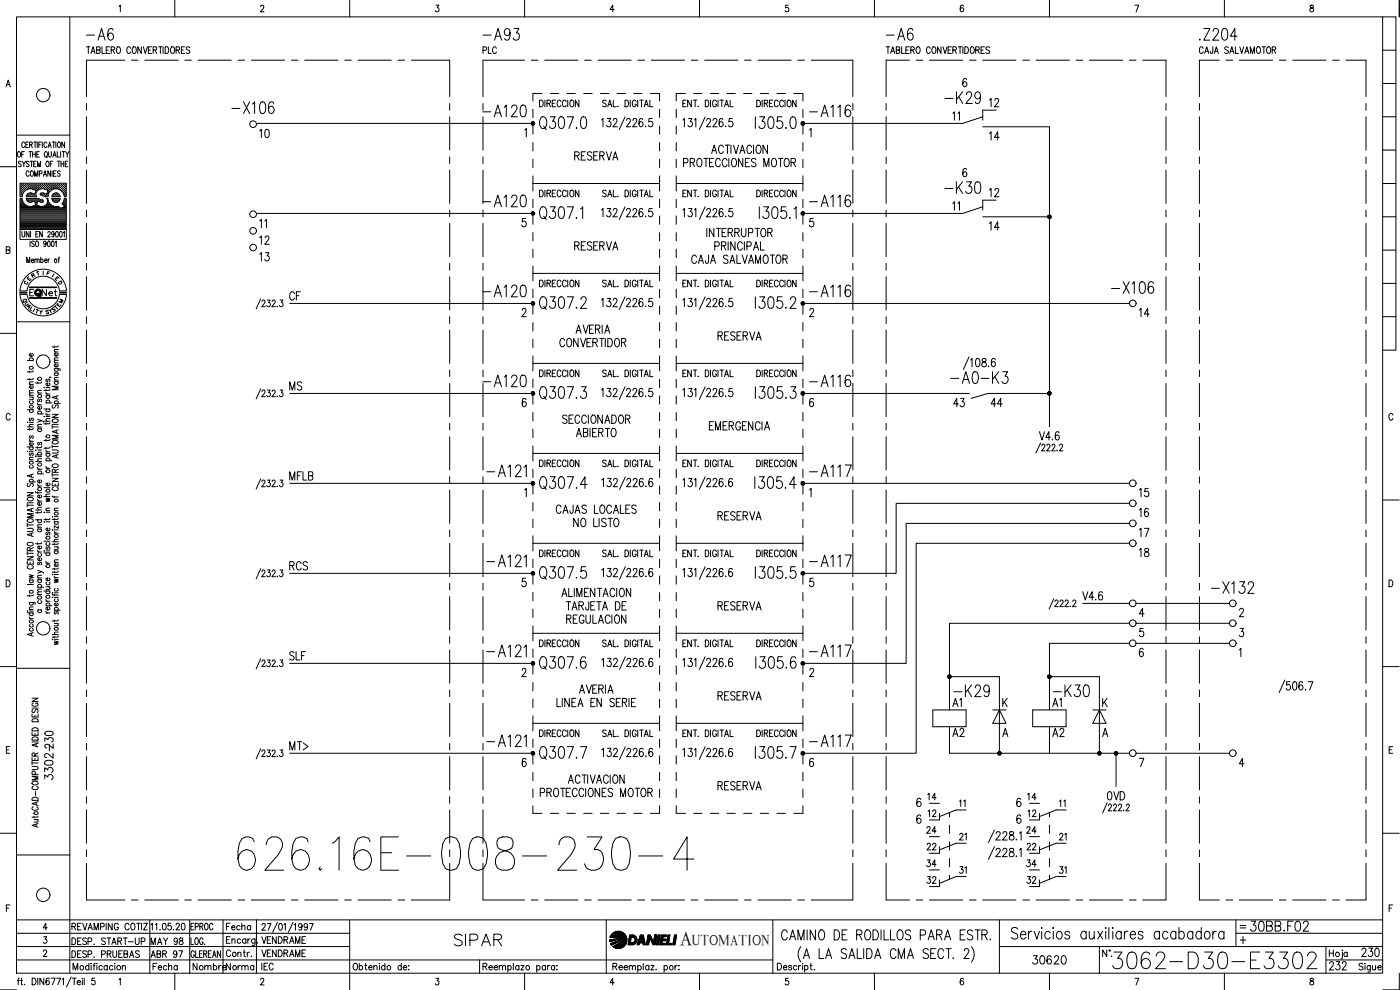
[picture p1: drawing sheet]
<svg xmlns="http://www.w3.org/2000/svg" width="420mm" height="297mm" viewBox="0 0 420 297" stroke-linecap="round" stroke-linejoin="round" font-family="sans-serif">
<defs><g id="words">
<text font-size="15.4" x="70.2" y="262.5">626.16E-008-230-4</text>
<text font-size="8.8" x="332.7" y="291.7">3062-D30-E3302</text>
<g font-size="7.5">
<text x="160.9" y="40.2">Q307.0</text>
<text x="160.9" y="94.2">Q307.2</text>
<text x="160.9" y="121">Q307.3</text>
<text x="160.9" y="148.2">Q307.4</text>
<text x="160.9" y="175">Q307.5</text>
<text x="160.9" y="229">Q307.7</text>
</g>
<g font-size="7.1">
<text x="24.7" y="13.4">-A6</text>
<text x="143.6" y="13.4">-A93</text>
<text x="264.6" y="13.4">-A6</text>
<text x="358.8" y="13.4">.Z204</text>
<text x="68.4" y="35.3">-X106</text>
<text x="282.2" y="32.5">-K29</text>
<text x="143.6" y="36.3">-A120</text>
<text x="241.7" y="36.3">-A116</text>
<text x="282.2" y="59.3">-K30</text>
<text x="143.6" y="63.1">-A120</text>
<text x="241.7" y="63.1">-A116</text>
<text x="332.3" y="89.3">-X106</text>
<text x="143.6" y="90.3">-A120</text>
<text x="241.7" y="90.3">-A116</text>
<text x="284" y="116.4">-A0-K3</text>
<text x="145" y="144.3">-A121</text>
<text x="241.7" y="144.3">-A117</text>
<text x="362.3" y="179.2">-X132</text>
<text x="145" y="198.3">-A121</text>
<text x="241.7" y="198.3">-A117</text>
<text x="285" y="210.3">-K29</text>
<text x="315" y="210.3">-K30</text>
<text x="135.1" y="285">SIPAR</text>
</g>
<g font-size="6.6">
<text x="143.6" y="117.1">-A120</text>
<text x="241.7" y="117.1">-A116</text>
<text x="145" y="171.1">-A121</text>
<text x="241.7" y="171.1">-A117</text>
<text x="145" y="225.1">-A121</text>
<text x="241.7" y="225.1">-A117</text>
</g>
<g font-size="6.2">
<text x="76.6" y="42.7">10</text>
<text x="373.9" y="280.5">30BB.F02</text>
</g>
<text font-size="5.9" x="204.1" y="283.5">A</text>
<g font-size="5.7">
<text x="295.6" y="33.2">12</text>
<text x="295.6" y="43.4">14</text>
<text x="171.1" y="49.4">RESERVA</text>
<text x="295.6" y="60.3">12</text>
<text x="295.6" y="70.2">14</text>
<text x="76.6" y="74.4">12</text>
<text x="171.1" y="76.2">RESERVA</text>
<text x="76.6" y="79.4">13</text>
<text x="85.7" y="91.4">CF</text>
<text x="340.8" y="96.3">14</text>
<text x="214.1" y="103.4">RESERVA</text>
<text x="85.7" y="118.2">MS</text>
<text x="285" y="123.1">43</text>
<text x="296.3" y="123.1">44</text>
<text x="85.7" y="145.3">MFLB</text>
<text x="340.8" y="150.3">15</text>
<text x="214.1" y="157.3">RESERVA</text>
<text x="340.8" y="156.3">16</text>
<text x="340.8" y="162.3">17</text>
<text x="85.7" y="172.2">RCS</text>
<text x="340.8" y="168.3">18</text>
<text x="214.1" y="184.1">RESERVA</text>
<text x="85.7" y="199.3">SLF</text>
<text x="214.1" y="211.3">RESERVA</text>
<text x="289.3" y="213.4" transform="rotate(-90 289.3 213.4)">A1</text>
<text x="319.3" y="213.4" transform="rotate(-90 319.3 213.4)">A1</text>
<text x="16.9" y="225.8" transform="rotate(-90 16.9 225.8)">230</text>
<text x="85.7" y="226.1">MT&gt;</text>
<text x="284.7" y="222.2">A2</text>
<text x="314.7" y="222.2">A2</text>
<text x="16.9" y="234.9" transform="rotate(-90 16.9 234.9)">3302-</text>
<text x="214.1" y="238.1">RESERVA</text>
<text x="331.3" y="241.3">0VD</text>
<text x="308.7" y="290.3">30620</text>
<text x="397.6" y="292.1">232</text>
<text x="407.5" y="288.2">230</text>
</g>
<g font-size="5.3">
<text x="143.6" y="17.3">PLC</text>
<text x="288.9" y="37.4" transform="rotate(-90 288.9 37.4)">11</text>
<text x="288.9" y="64.2" transform="rotate(-90 288.9 64.2)">11</text>
<text x="80.8" y="69.5" transform="rotate(-90 80.8 69.5)">11</text>
<text x="277.3" y="241.3">14</text>
<text x="307.3" y="241.3">14</text>
<text x="277.3" y="246.2">12</text>
<text x="307.3" y="246.2">12</text>
<text x="286.8" y="253.3">21</text>
<text x="276.9" y="261.4">34</text>
<text x="306.9" y="261.4">34</text>
<text x="276.9" y="266.3">32</text>
<text x="306.9" y="266.3">32</text>
<text x="44.1" y="284.7">MAY 98</text>
<text x="44.1" y="288.6">ABR 97</text>
</g>
<g font-size="4.9">
<text x="11.3" y="90">Net</text>
<text x="286.8" y="243.1">11</text>
<text x="320.7" y="243.1" transform="rotate(-90 320.7 243.1)">11</text>
<text x="276.9" y="251.2">24</text>
<text x="306.9" y="251.2">24</text>
<text x="276.9" y="256.1">22</text>
<text x="306.9" y="256.1">22</text>
<text x="320.7" y="253.3" transform="rotate(-90 320.7 253.3)">21</text>
<text x="286.8" y="263.2">31</text>
<text x="316.8" y="263.2">31</text>
<text x="56.1" y="280.1">EPROC</text>
<text x="66.7" y="280.1">Fecha</text>
<text x="44.8" y="292.1">Fecha</text>
<text x="56.8" y="292.1">Nombre</text>
<text x="66.7" y="292.1">Norma</text>
<text x="77.3" y="292.1">IEC</text>
</g>
<text font-size="4.4" x="207.7" y="283.5">UTOMATION</text>
<g font-size="4">
<text x="12.7" y="83.6">F</text>
<text x="7.1" y="85.4">E</text>
<text x="16.2" y="86.4">D</text>
<text x="5.6" y="92.1">Q</text>
<text x="6.3" y="92.8">U</text>
<text x="6.7" y="93.8">A</text>
<text x="10.6" y="95.6">Y</text>
<text x="14.5" y="94.5">S</text>
<text x="16.6" y="92.1">M</text>
</g>
<g font-size="3.5">
<text x="6" y="86.4">C</text>
<text x="371.1" y="279.8">=</text>
</g>
</g></defs>
<!-- layer: DCA_A3E2|CART -->
<g fill="none" stroke="#000" stroke-width=".3">
<path d="M5 5.1h410v286.9h-410zM21 5.1v286.9M35.7 1.9l.4-.3v1.9M52.5 .1v5M78.2 2l.3-.4 .6 .1v.6l-1 1.2h1.1M104.9 .1v5M130.8 1.6h.9l-.5 .7a.6 .6 0 0 1 .5 .9 .6 .6 0 0 1-1.1 0M157.4 .1v5M184.3 2.9h-1.2l.8-1.3v1.9M209.9 .1v5M236.6 1.6h-.8l-.1 .8a.63 .63 0 0 1 .9 0 .63 .63 0 0 1-.1 .9 .63 .63 0 0 1-.9-.1M262.4 .1v5"/>
<path d="M289.1 1.8l-.3-.2a1.12 1.12 0 0 0-.1 1.9 .56 .56 0 0 0 .6-.5 .56 .56 0 0 0-.5-.6 .56 .56 0 0 0-.6 .5M315 .1v5M340.6 1.6h1.2l-.8 1.9M367.5 .1v5M393.3 1.6v.6a.73 .73 0 0 1 .8 .4 .73 .73 0 0 1-.2 .9 .64 .64 0 0 1-.8-.6 .64 .64 0 0 1 .8-.6l.3-.3-.1-.4zM415 5.1h3.9v100h-3.9M415 15.1h3.9M419.9 .1v5M1.8 26.1l.7-2.1 .6 2.1M2 25.4h.8M415 35h3.9M415 25h3.9"/>
<path d="M0 50h5M5 40.5h16M5.5 45.6l.1-.1a.86 .86 0 0 1 .6 .8 .86 .86 0 0 1-.6 .8 1.2 1.2 0 0 1-.1-1.5zM6.1 56.9h.1M6.1 56.2h.1M6.1 55.6h.1M6.1 57.5h.1M6.1 58.2h.1M6.1 58.8h.1M6.1 59.7h.4M6.3 57.2h.2M6.3 56.5h.2"/>
<path d="M6.3 55.9h.2M6.3 55.3h.2M6.3 57.8h.2M6.3 58.4h.2M6.3 48.6l-.2-.2-.6 .2 .1 .4 .7 .6-.2 .4-.6-.2M6.4 55.2v.2M6.4 55.8v.2M6.4 56.5v.1M6.4 57.1v.2M6.4 57.7v.2M6.4 58.4v.1M6.5 46.3h.5"/>
<path d="M6.6 59h-.6v-4h13.9v4h-.6M6.6 59.6h-.6v9.3h13.9v-9.3l-.6-.1-.7 1.6 .7 .8-1 .6a1.45 1.45 0 0 0-1.8-.6 2.6 2.6 0 0 1-2-1.6M6.6 56.9h.2M6.6 56.2h.2M6.6 55.6h.2M6.6 57.5h.2M6.6 58.2h.1M6.7 59.5l.1 .8M6.7 48.4l.5 .8 .5-.8M6.7 55.5v.2M6.7 56.2v.1M6.7 56.8v.2"/>
<path d="M6.7 57.4v.2M6.7 58.1v.1M6.8 58.3l-.1 .7M6.9 57.2h.2M6.9 56.5h.2M6.9 55.9h.2M6.9 55.3h.2M7 55.2v.2M7 55.8v.2M7 56.5v.1M7 57.1v.2M7.2 49.2v.8"/>
<path d="M7.2 56.9h.2M7.2 56.2h.2M7.2 55.6h.2M7.3 45.5h-.8v1.6M7.3 55.5v.2M7.3 56.2v.1M7.3 56.8v.2M7.4 43l-.3-.4a.86 .86 0 0 0-.6 .8 .86 .86 0 0 0 .6 .9l.3-.4M7.6 56.5h.1M7.6 55.9h.1M7.6 55.3h.1M7.7 55.2v.2"/>
<path d="M7.7 55.8v.2M7.7 56.5v.1M7.7 43.4h.6M7.8 59.6l3.8-.1 1.2 .5a.43 .43 0 0 1 .1 .6 .43 .43 0 0 1-.6 .1M7.9 56.2h.1M7.9 55.6h.1M7.9 59.5l.5 .9 1.1 .3M8 56.8l-.1 .1M8 55.5v.2M8 56.2v.1M8 59.7h3.6M8 58.8h.1"/>
<path d="M8.2 56.8l-.9 .6-.5 .9M8.2 56.5h.2M8.2 55.9h.2M8.2 55.3h.2M8.2 58.4h.2M8.2 58.3l-.3 .7M8.3 55.2v.2M8.3 55.8v.2M8.3 56.5v.1M8.3 58.4v.1M8.5 42.6h-.8v1.7h.8M8.5 56.2h.2"/>
<path d="M8.5 55.6h.2M8.5 58.8h.2M8.6 58.2h.1M8.6 55.5v.2M8.6 56.2v.1M8.6 58.1v.1M8.6 58.7v.2M8.6 58l-.4 .3M8.7 48.6l-.3-.2-.5 .2 .1 .4 .7 .6-.3 .4-.5-.2M8.7 51.6l-.3-.3a.86 .86 0 0 0-.6 .8 .86 .86 0 0 0 .6 .8l.3-.4M8.7 45.5h.8M8.8 56.5h.2"/>
<path d="M8.8 55.9h.2M8.8 55.3h.2M8.8 58.4h.2M8.9 43.4l.7-.1v-.6l-.7-.1v1.7M8.9 55.2v.2M8.9 55.8v.2M8.9 56.5v.1M8.9 58.4v.1M9.1 48.4h.8M9.1 45.5v1.6M9.1 56.2h.2M9.1 55.6h.2"/>
<path d="M9.1 58.2h.2M9.1 58.8h.2M9.2 55.5v.2M9.2 56.2v.1M9.2 58.1v.1M9.2 58.7v.2M9.3 51.3h.1a.86 .86 0 0 1 .7 .8 .86 .86 0 0 1-.7 .8 1.2 1.2 0 0 1-.1-1.6zM9.3 43.4l.4 .9M9.5 48.4v1.6M9.5 56.5h.2M9.5 55.9h.2M9.5 55.3h.2"/>
<path d="M9.5 58.4h.2M9.6 55.2v.2M9.6 55.8v.2M9.6 56.5v.1M9.6 58.4v.1M9.8 46.3h.8M9.8 45.5v1.6M9.8 56.2h.1M9.8 55.6h.1M9.8 58.8h.1M9.8 56.8l1 .3-.4 1.2-1.1-.4-.6 .1M9.9 56.7l-.8-.1-.9 .2"/>
<path d="M9.9 55.5v.2M9.9 56.2v.1M9.9 58.2h.1M9.9 58.7v.2M10.1 42.6h.9M10.1 49.2h.5M10.1 56.5h.2M10.1 55.9h.2M10.1 55.3h.2M10.1 58.4h.2M10.2 55.2v.2M10.2 55.8v.2"/>
<path d="M10.2 56.5v.1M10.2 58.4v.1M10.4 52.9v-1.6l.4 1.6 .5-1.6v1.6M10.4 56.9h.2M10.4 56.2h.2M10.4 55.6h.2M10.4 58.8h.2M10.5 55.5v.2M10.5 56.2v.1M10.5 56.8v.1M10.5 58.7v.2M10.5 42.6v1.7"/>
<path d="M10.5 58.2h.1M10.6 45.5v1.6M10.8 56.5h.1M10.8 55.9h.1M10.8 55.3h.1M10.8 55.2v.2M10.8 55.8v.2M10.8 56.5v.1M10.9 48.4h-.8v1.6h.8M10.9 57.2h.1M11 46.3h.5M11 56.9h.2"/>
<path d="M11 56.2h.2M11 55.6h.2M11.1 55.5v.2M11.1 56.2v.1M11.1 56.8v.2M11.2 42.6v1.7M11.3 50v-1.6l.4 1.6 .5-1.6v1.6M11.4 56.5h.2M11.4 55.9h.2M11.4 55.3h.2M11.5 55.2v.2M11.5 55.8v.2"/>
<path d="M11.5 56.5v.1M11.6 43.4h.5M11.7 56.2h.2M11.7 55.6h.2M11.8 55.5v.2M11.8 56.2v.1M11.8 56.8a1.5 1.5 0 0 0-.8 2.2h-3.2M11.8 45.5h-.8v1.6h.8M11.8 52.1l.8-.1-.1-.7h-.7v1.6M12 56.5h.2M12 55.9h.2M12 55.3h.2"/>
<path d="M12.1 55.2v.2M12.1 55.8v.2M12.1 56.5v.1M12.1 58.5l1.1 .3M12.3 58l-.3 .2 .2 .3M12.3 56.2h.2M12.3 55.6h.2M12.3 58.2h.2M12.4 42.6h-.8v1.7M12.4 55.5v.2M12.4 56.2v.1M12.4 58.1v.1"/>
<path d="M12.7 56.5h.1M12.7 55.9h.1M12.7 55.3h.1M12.7 58.4h.1M12.7 42.6v1.7M12.7 55.2v.2M12.7 55.8v.2M12.7 56.5v.1M12.7 58.4v.1M13 56.2h.1M13 55.6h.1M13 58.2h.1"/>
<path d="M13 52.9l.5-1.6 .5 1.6M13 55.5v.2M13 56.2v.1M13 58.1v.1M13.2 58.8l1.1 .2M13.2 52.4h.6M13.3 56.5h.2M13.3 55.9h.2M13.3 55.3h.2M13.3 58.4h.2M13.4 55.2v.2M13.4 55.8v.2"/>
<path d="M13.4 56.5v.1M13.4 58.4v.1M13.5 56.7l-.8-.1-.9 .2M13.5 56.8l.9 .3-.4 1.2-1.1-.4-.6 .1M13.5 45.6l.2-.1a.86 .86 0 0 1 .6 .8 .86 .86 0 0 1-.6 .8 1.09 1.09 0 0 1-.2-1.5zM13.6 56.2h.2M13.6 55.6h.2M13.6 58.8h.2M13.7 55.5v.2M13.7 56.2v.1M13.7 58.7v.2M13.8 46.8l.4 .5"/>
<path d="M13.9 56.5h.2M13.9 55.9h.2M13.9 55.3h.2M13.9 58.4h.2M14 48.5l.1-.1a.86 .86 0 0 1 .7 .8 .86 .86 0 0 1-.7 .8 1.09 1.09 0 0 1-.1-1.5zM14 55.2v.2M14 55.8v.2M14 56.5v.1M14 58.4v.1M14.1 59.6l.3-.1 .1 .8M14.1 43l-.3-.4a.86 .86 0 0 0-.7 .8 .86 .86 0 0 0 .7 .9l.3-.4M14.1 59.6a1.59 1.59 0 0 1-1.3 2.3"/>
<path d="M14.2 58.8h.1M14.2 56.9h.2M14.2 56.2h.2M14.2 55.6h.2M14.2 58.2h.2M14.3 55.5v.2M14.3 56.2v.1M14.3 56.8v.2M14.3 58.1v.1M14.4 57.5h.1M14.4 44.3l.5-1.7 .5 1.7M14.5 58.3l-.1 .7"/>
<path d="M14.6 57.2h.1M14.6 56.5h.1M14.6 55.9h.1M14.6 55.3h.1M14.6 57.8h.1M14.6 45.5v1.4l.3 .2 .5-.2v-1.4M14.6 43.7h.6M14.6 55.2v.2M14.6 55.8v.2M14.6 56.5v.1M14.6 57.1v.2M14.6 57.7v.1"/>
<path d="M14.9 56.9h.1M14.9 56.2h.1M14.9 55.6h.1M14.9 55.5v.2M14.9 56.2v.1M14.9 56.8v.2M15.1 49.2h.4M15.2 51.3v1.6l-.8-1.6v1.6M15.2 56.5h.2M15.2 55.9h.2M15.2 55.3h.2M15.3 55.2v.2"/>
<path d="M15.3 55.8v.2M15.3 56.5v.1M15.5 56.2h.2M15.5 55.6h.2M15.5 59h2.5M15.5 59.6h2.5M15.6 55.5v.2M15.6 56.2v.1M15.6 56.8l-.1 .1M15.6 59.5l.1 .3M15.6 51.3v1.6M15.6 59.9l.8 .7h.9"/>
<path d="M15.7 58.7l-.1 .3M15.7 42.6h.9M15.7 59.7h2.2M15.8 48.4h-.7v1.6M15.8 56.5h.2M15.8 55.9h.2M15.8 55.3h.2M15.9 56.8l-.9 .6-.5 .9M15.9 56.8l.9-.2 1 .2M15.9 47.1l.5-1.6 .4 1.6M15.9 55.2v.2M15.9 55.8v.2"/>
<path d="M15.9 56.5v.1M15.9 58.3l-.3 .4M16 58.4l-.1 .1M16.1 46.6h.6M16.1 52.1h.5M16.1 42.6v1.7M16.1 56.2h.2M16.1 55.6h.2M16.1 58.8h.2M16.2 55.5v.2M16.2 56.2v.1M16.2 58.2h.1"/>
<path d="M16.2 58.7v.2M16.3 58.2h.1M16.4 58l-.5 .3M16.4 58h.9M16.5 56.5h.1M16.5 55.9h.1M16.5 55.3h.1M16.5 58.4h.1M16.6 55.2v.2M16.6 55.8v.2M16.6 56.5v.1M16.6 58.4v.1"/>
<path d="M16.8 42.6v1.7M16.8 56.2h.1M16.8 55.6h.1M16.8 58.2h.1M16.8 58.8h.1M16.8 51.3h-.7v1.6h.7M16.8 55.5v.2M16.8 56.2v.1M16.8 58.1v.1M16.8 58.7v.2M17.1 56.5h.2M17.1 55.9h.2"/>
<path d="M17.1 55.3h.2M17.1 58.4h.2M17.2 45.5v1.6h.7M17.2 55.2v.2M17.2 55.8v.2M17.2 56.5v.1M17.2 58.4v.1M17.2 48.4h.9M17.3 58l.4 .3M17.4 56.2h.2M17.4 55.6h.2M17.4 58.8h.2"/>
<path d="M17.5 42.7l.1-.1a.86 .86 0 0 1 .6 .8 .86 .86 0 0 1-.6 .9 1.09 1.09 0 0 1-.1-1.6zM17.5 55.5v.2M17.5 56.2v.1M17.5 58.7v.2M17.7 48.4v1.6M17.7 58.3l.4 .7M17.7 56.5h.2M17.7 55.9h.2M17.7 55.3h.2M17.8 56.8l.9 .8 .6 1.4M17.8 55.2v.2M17.8 55.8v.2"/>
<path d="M17.8 56.5v.1M18 51.5a.41 .41 0 0 0-.6-.2 .41 .41 0 0 0 0 .7l.5 .2 .1 .5-.3 .2-.5-.2M18 56.9h.2M18 56.2h.2M18 55.6h.2M18.1 59.5l-.3 .7-.5 .4M18.1 55.5v.2M18.1 56.2v.1M18.1 56.8v.2M18.2 45.5v1.6M18.3 49.2h.8M18.3 48.4v1.6"/>
<path d="M18.4 56.5h.1M18.4 55.9h.1M18.4 55.3h.1M18.5 57.1v.1M18.5 55.2v.2M18.5 55.8v.2M18.5 56.5v.1M18.7 45.5h.8M18.7 56.9h.1M18.7 56.2h.1M18.7 55.6h.1M18.8 57.4v.1"/>
<path d="M18.8 55.5v.2M18.8 56.2v.1M18.8 56.8v.2M19 57.2h.2M19 56.5h.2M19 55.9h.2M19 55.3h.2M19 57.8h.2M19.1 45.5v1.6M19.1 55.2v.2M19.1 55.8v.2M19.1 56.5v.1"/>
<path d="M19.1 57.1v.2M19.1 57.7v.2M19.1 48.4v1.6M19.3 56.9h.2M19.3 56.2h.2M19.3 55.6h.2M19.3 57.5h.2M19.3 58.2h.2M19.3 58.8h.2M19.4 42.6v1.7l-.9-1.7v1.7M19.4 55.5v.2M19.4 56.2v.1"/>
<path d="M19.4 56.8v.2M19.4 57.4v.2M19.4 58.1v.1M19.4 58.7v.2M19.4 59.7h.4M19.6 49.2h.5M19.6 57.2h.2M19.6 56.5h.2M19.6 55.9h.2M19.6 55.3h.2M19.6 57.8h.2M19.6 58.4h.2"/>
<path d="M19.7 45.5l.5 .8 .5-.8M19.7 55.2v.2M19.7 55.8v.2M19.7 56.5v.1M19.7 57.1v.2M19.7 57.7v.2M19.7 58.4v.1M20.2 46.3v.8M20.4 48.4h-.8v1.6h.8M415 55.1h3.9M415 45h3.9M1.9 75l.9-.1 .1-.7-1-.2v2.1l1-.3 .1-.4-.4-.4"/>
<path d="M6 68.9v2.9h13.9v-2.9M6.1 64.5h13.7M6.1 64.2h13.7M6.1 63.9h13.7M6.1 63.5h13.7M6.1 63.2h13.7M6.1 62.9h13.7M6.1 62.6h12.1M6.1 62.3h11.7M6.1 62h2.3M6.1 61.6h1.6M6.1 61.3h1.2"/>
<path d="M6.1 61h.9M6.1 60.7h.8M6.1 60.4h.6M6.1 60.1h.5M6.1 64.8h13.7M6.1 65.1h13.7M6.1 65.4h13.7M6.1 65.8h13.7M6.1 66.1h13.7M6.1 66.4h13.7M6.1 66.7h13.7M6.1 67h13.7"/>
<path d="M6.1 67.3h13.7M6.1 67.7h13.7M6.1 68h13.7M6.1 68.3h13.7M6.1 68.6h13.7M6.6 69.5v1.4l.3 .2 .5-.2v-1.4M6.8 60.3l.2 .5a2.5 2.5 0 0 0 2.9 1l.8-.3-.3-1.1-1 .2M8 78.8v-1.6l.5 1.6 .4-1.6v1.6M8.1 60.1h4.5M8.4 60.4h1.7M8.7 69.5v1.6l-.8-1.6v1.6M9 72.3v1.7"/>
<path d="M9.2 69.5v1.6M9.4 78.2h.7l-.1-.4a.5 .5 0 0 0-.6 .4 .5 .5 0 0 0 .6 .5l.1-.1M9.8 62h2.1M10.3 72.6a.41 .41 0 0 0-.7-.2 .41 .41 0 0 0 .1 .7l.5 .2a.42 .42 0 0 1-.1 .6 .42 .42 0 0 1-.6-.1M10.5 78l.3-.3 .2 .1 .1 1M10.5 77.7v1.1M10.5 60.4h.7M10.6 60.7h.5M10.7 61h.3M10.7 61.6h.3M10.8 61.3h.2M10.8 70.3h.5"/>
<path d="M10.9 72.4l.1-.1a.86 .86 0 0 1 .6 .9 .86 .86 0 0 1-.6 .8 1.2 1.2 0 0 1-.1-1.6zM11.1 78l.2-.2h.4l.1 1M11.5 69.5h-.7v1.6h.7M11.6 60.4h1.3M11.8 61.8l1 .2M12.2 60.6l-.9-.2-.3 1.1 .8 .3M12.2 77.9l.2-.1a.5 .5 0 0 1 .6 .4 .5 .5 0 0 1-.6 .5l-.2-.1M12.2 77.2v1.6M12.7 69.5v1.6l-.8-1.6v1.6M13.3 62h2.8M13.4 78.2h.7l-.1-.4a.5 .5 0 0 0-.6 .4 .5 .5 0 0 0 .6 .5l.1-.1M13.8 61.6h1.6"/>
<path d="M13.8 72.9l-.1 .4a.46 .46 0 0 1-.6-.4 .46 .46 0 0 1 .6-.5l.1 .5-.1 1-.6-.1M14.1 61.3h.9M14.2 61h.5M14.3 60.7h.2M14.4 69.9a.39 .39 0 0 1 .5-.4 .39 .39 0 0 1 .1 .6l-.7 1h.8M14.4 60.4h.1M14.4 72.4l.2-.1a.96 .96 0 0 1 0 1.7l-.3-.7zM14.4 77.7v1.1M14.9 77.7l-.3 .1-.2 .4M15.6 72.4a.81 .81 0 0 1 .8 .7 .81 .81 0 0 1-.5 .9l-.3-.1-.2-.6zM15.8 60.1h2M16.1 60.4h1.4"/>
<path d="M16.3 70l-.2 .4a.46 .46 0 0 1-.6-.4 .46 .46 0 0 1 .6-.5l.2 .5-.2 1-.6-.1M16.6 72.7l.3-.4v1.7M16.8 69.5h.2a.96 .96 0 0 1 0 1.6l-.3-.7zM17.4 77.7h.4M17.9 77.2h-.2l-.1 1.6M18 69.5h.2a.96 .96 0 0 1 0 1.6l-.4-.7zM18.3 62.6h1.5M18.8 61h1M18.9 62.3h.9M18.9 61.3h.9M19 69.8l.3-.3v1.6M19 60.7h.8"/>
<path d="M19.2 61.6h.6M19.2 60.4h.6M19.3 60.1h.5M19.5 62h.3M415 75h3.9M415 65.1h3.9M5 96.5h16M6 87.2a7 7 0 0 1 7-6.4 7 7 0 0 1 7 6.4M6 88.3a7 7 0 0 0 7 6.5 7 7 0 0 0 7-6.5M8.1 87.2a4.9 4.9 0 0 1 4.9-4.3 4.9 4.9 0 0 1 4.8 4.3M8.1 88.3a4.9 4.9 0 0 0 4.9 4.4 4.9 4.9 0 0 0 4.8-4.4M8.9 86.1h8.1v.2h-8.1"/>
<path d="M8.9 89.3h8.1v.2h-8.1zM9 86.2h7.9M9 89.4h7.9M10.1 86.8h-1.2v2M415 95h3.9M415 85h3.9M0 100h5M8.2 108.2h1.8M8.8 111.3v.4M8.8 113.6v.4M8.8 119.2h1.2M8.8 118.6h1.2"/>
<path d="M8.8 115.3h1.2M9.1 108.2a.55 .55 0 0 1 .2-.9 .55 .55 0 0 1 .7 .6l-.3 .3M9.7 119.2l.3 .3-.1 .4h-1.1M9.7 115.7l.2 .2a.52 .52 0 0 1-.5 .7 .52 .52 0 0 1-.4-.8l.3-.1v.9M9.7 106.1l.2 .1a.51 .51 0 0 1-.5 .7 .51 .51 0 0 1-.4-.7l.3-.1v.8M10 117.9h-1.1l-.1 .4 .3 .3M10 117.1l-1.1 .1-.1 .3 .3 .4M10 114.6h-1.1l-.1 .4 .3 .3M10 113.5l-.3 .3h-1.5M10 111.2l-.3 .4h-1.5M11.3 114.6v.5M11.3 117.9h1.2"/>
<path d="M11.6 119.7l-.3 .3 .1 .5h.3l.3-.7 .2-.1 .3 .3-.3 .6M12.5 117.1l-1.1 .1-.1 .3 .3 .4M12.5 114.6l-.1 .3h-1.7M13.3 116.3h.1M13.8 117.7l.1 .3 .4 .2M13.8 116.8v.5M13.8 118.7h1.2M13.8 118.2h1.2M13.8 116.3h1.2M14.1 118.7l-.2 .2a.52 .52 0 0 0 .5 .7 .52 .52 0 0 0 .3-.9M14.1 113.7l-.3 .3 .3 .5 .4-.7h.4l.1 .4-.3 .3M14.7 114.9l.2 .1a.52 .52 0 0 1-.5 .8 .52 .52 0 0 1-.4-.8l.3-.1v.9"/>
<path d="M14.9 113.2l.4 .1M15 116.7l-.4 .4h-1.4M16.3 110.6h1.6l.1 .6M16.3 103.8v.5M16.3 114.5h1.2M16.3 114h1.2M16.3 111.9h1.2M16.3 108.9h1.2M16.3 105.6h1.2M16.6 114.5l-.2 .1a.52 .52 0 0 0 .5 .8 .52 .52 0 0 0 .3-.9M16.6 111.9l-.2 .1a.53 .53 0 0 0 .5 .7 .53 .53 0 0 0 .5-.7l-.2-.1M16.6 110.6a.55 .55 0 0 0 .2 .9 .55 .55 0 0 0 .7-.6l-.3-.3"/>
<path d="M16.9 118.9v.7M17.2 109.3l.2 .1a.51 .51 0 0 1-.5 .7 .51 .51 0 0 1-.4-.7l.3-.1v.8M17.2 106l.2 .2a.52 .52 0 0 1-.5 .6 .52 .52 0 0 1-.4-.7l.3-.1v.8M17.5 118.7l-1.8 .5 1.8 .6M17.5 115.9h-1.8l1.8 .5-1.8 .6h1.8M17.5 113.3l-1.1 .1-.1 .3 .3 .3M17.5 108.1l-1.1 .1-.1 .3 .3 .4M17.5 107.4h-1.1l-.1 .4 .3 .3M17.5 104.8l-1.1 .1-.1 .3 .3 .4M17.5 103.7l-.4 .4h-1.4M3 124.5a.61 .61 0 0 0-.7-.5 .61 .61 0 0 0-.4 .8v.5a.61 .61 0 0 0 .4 .8 .61 .61 0 0 0 .7-.6M8.2 135.4h.1z"/>
<path d="M8.2 126.7h.1zM8.2 128.1h1.8M8.2 134.1h1.8M8.2 122.9h1.8M8.8 131.9l.1 .3 .4 .2M8.8 128.6v.5M8.8 138h1.2M8.8 135.4h1.2M8.8 132.4h1.2M8.8 126.7h1.2M9.1 139.7l-.2 .1a.53 .53 0 0 0 .5 .7 .53 .53 0 0 0 .5-.7l-.2-.1M9.1 135.9l-.3 .3 .1 .4h.3l.3-.6 .2-.1 .3 .3-.3 .4"/>
<path d="M9.1 134.1l-.2 .2a.51 .51 0 0 0 .6 .6 .51 .51 0 0 0 .2-.8M9.1 130.8l-.3 .2 .3 .5 .4-.7h.4l.1 .4-.3 .3M9.1 125.5l-.3 .3 .1 .4h.3l.3-.7h.2l.3 .3-.3 .4M9.1 122.9l-.2 .2a.51 .51 0 0 0 .6 .7 .51 .51 0 0 0 .2-.9M9.1 120.3a.55 .55 0 0 0 .2 1 .55 .55 0 0 0 .7-.7l-.3-.3M9.7 132.8a.49 .49 0 0 1 0 .7 .49 .49 0 0 1-.6 0 .49 .49 0 0 1-.1-.6l.3-.1v.8M10 137.2l-1.1 .1-.1 .3 .3 .4M10 128.5l-.3 .3h-1.5M10 127.3l-1.1 .1-.1 .3 .3 .4M10.7 137h.1zM10.7 135h.1zM10.7 138.5h1.8"/>
<path d="M10.7 136.5h1.8M11.3 125.8l1.2 .4-1.2 .4M11.3 120.9l.1 .4 .4 .2M11.3 134v.5M11.3 137h1.2M11.3 135h1.2M11.3 128.6h1.2M11.3 128.1h1.2M11.3 124.2h1.8M11.3 121.5h1.2M11.6 136.5a.51 .51 0 0 1-.1-.7 .51 .51 0 0 1 .8 0 .51 .51 0 0 1-.1 .7M11.6 132.7l-.3 .3 .1 .4h.3l.3-.6 .2-.1 .3 .3-.3 .5"/>
<path d="M11.6 128.6a.49 .49 0 0 0-.1 .7 .49 .49 0 0 0 .7 0 .49 .49 0 0 0 0-.7M11.6 124.2a.51 .51 0 0 1-.1-.7 .51 .51 0 0 1 .8 0 .51 .51 0 0 1-.1 .7M12.2 121.9a.51 .51 0 0 1 .1 .7 .51 .51 0 0 1-.7 .1 .51 .51 0 0 1-.1-.7l.3-.1v.9M12.5 137.7h-1.1l-.1 .4 .3 .4M12.5 133.9l-.4 .4h-1.4M12.5 127.3l-1.1 .1-.1 .3 .3 .4M12.5 126.2l.5 .2 .1 .3M13.2 125h.1zM13.2 126.4h1.8M13.2 122.7h1.8M13.8 139.9l.1 .4 .4 .2M13.8 135l.1 .4 .4 .2"/>
<path d="M13.8 123.9l.1 .4 .4 .2M13.8 126.9v.5M13.8 131.9v.5M13.8 134.2v.5M13.8 138.2h1.8M13.8 136.1h1.2M13.8 135.6h1.2M13.8 125h1.2M13.8 124.5h1.2M13.8 120.9h1.8M14.1 138.2l-.2-.1a.52 .52 0 0 1 .5-.7 .52 .52 0 0 1 .3 .8M14.1 136.1l-.2 .1a.52 .52 0 0 0 .5 .7 .52 .52 0 0 0 .3-.8"/>
<path d="M14.1 122.7a.49 .49 0 0 0-.1 .7 .49 .49 0 0 0 .7 0 .49 .49 0 0 0 0-.7M14.1 120.9l-.2-.1a.52 .52 0 0 1 .5-.8 .52 .52 0 0 1 .3 .9M15 134.1l-.4 .4h-1.4M15 131.8l-.4 .4h-1.4M15 126.8l-.4 .4h-1.4M15 125.6l-1.1 .1-.1 .3 .3 .4M15.7 135h1.3l.5 .4-.1 .3-.4 .3h-1.3M15.7 124.3h1.8l-1.8 1h1.8M15.7 127.6v1M15.7 133.5v.9M15.7 134h1.8M15.7 128.1h1.8"/>
<path d="M15.7 127.3h1.8M15.7 139.5a.9 .9 0 0 1 1.1-.4 .9 .9 0 0 1 .6 .9 1.06 1.06 0 0 1-1.7-.4zM15.7 132.4a.9 .9 0 0 1 1.1-.4 .9 .9 0 0 1 .6 1 1.06 1.06 0 0 1-1.7-.5zM15.7 126a.9 .9 0 0 1 1.1-.4 .9 .9 0 0 1 .6 .9 1.06 1.06 0 0 1-1.7-.4zM16 121.5l-.3 .3v.5h.7l.3-.6 .5-.2 .3 .3-.3 .7M16.3 121.1h1.8M16.6 121.1l-.2-.2a.51 .51 0 0 1 .6-.6 .51 .51 0 0 1 .2 .8M16.9 129.2v.7M16.9 136.6v.7M17.5 136.4l-1.8 .5 1.8 .6M17.5 130.6h-1.8l1.8 .6-1.8 .5h1.8M17.5 129l-1.8 .5 1.8 .6"/>
<path d="M418 124.5a.63 .63 0 0 0-.7-.5 .63 .63 0 0 0-.5 .8v.5a.63 .63 0 0 0 .5 .7 .63 .63 0 0 0 .7-.5M0 150h5M8.2 158.5h1.3l.5 .4-.1 .4-.4 .2h-1.3M8.2 147.8h1.8l-1.8 1h1.8M8.2 151.1v1M8.2 157v1M8.2 157.5h1.8M8.2 151.6h1.8M8.2 150.9h1.8M8.3 155.9a.9 .9 0 0 1 1-.3 .9 .9 0 0 1 .6 .8 1.03 1.03 0 0 1-1.7-.3zM8.3 149.5a.9 .9 0 0 1 1-.4 .9 .9 0 0 1 .6 .9 1.02 1.02 0 0 1-1.7-.4zM8.4 145l-.2 .4 .2 .6 .5-.2 .3-.7 .5-.1 .3 .4-.3 .6"/>
<path d="M8.8 144.6h1.8M9.1 144.6a.55 .55 0 0 1 .2-.9 .55 .55 0 0 1 .7 .6l-.3 .3M9.4 142.4v.7M9.4 152.7v.7M10 159.9l-1.8 .5 1.8 .6M10 154.1h-1.8l1.8 .6-1.8 .5h1.8M10 152.5l-1.8 .5 1.8 .6M10 142.2l-1.8 .6 1.8 .5M10.7 147.5l.3 .4h1.5M10.7 155.9h1.8M10.7 153h1.8M11.3 149.8l.1 .3 .4 .3"/>
<path d="M11.3 145.2l.1 .4 .4 .2M11.3 140.2l.1 .4 .4 .2M11.3 147.6v.5M11.3 153.5v.5M11.3 158.7h1.2M11.3 158.2h1.2M11.3 150.4h1.2M11.3 145.8h1.2M11.3 142.2h1.8M11.3 140.8h1.2M11.6 158.7l-.2 .2a.52 .52 0 0 0 .5 .7 .52 .52 0 0 0 .3-.9M11.6 155.9a.51 .51 0 0 0-.1 .8 .51 .51 0 0 0 .8 0 .51 .51 0 0 0-.1-.8"/>
<path d="M11.6 142.2a.51 .51 0 0 1-.1-.8 .51 .51 0 0 1 .8 0 .51 .51 0 0 1-.1 .8M12.2 150.8a.5 .5 0 0 1 .1 .7 .5 .5 0 0 1-.7 0 .5 .5 0 0 1 0-.7h.2v.9M12.2 148.5a.51 .51 0 0 1 0 .7 .51 .51 0 0 1-.7 .1 .51 .51 0 0 1 0-.7l.3-.1v.9M12.2 144a.5 .5 0 0 1 .1 .7 .5 .5 0 0 1-.7 0 .5 .5 0 0 1 0-.7h.2v.9M12.5 157.4l-1.1 .1-.1 .3 .3 .4M12.5 153.5l-.4 .3h-1.4M12.5 152.2l-1.1 .1-.1 .4 .3 .3M13.2 156.6h.1zM13.2 153.7h.1zM13.2 149h1.8M13.2 146.3h1.8M13.8 149.4l1.2 .3-1.2 .3 1.2 .3-1.2 .3"/>
<path d="M13.8 156.6h1.2M13.8 155.6v.5M13.8 153.7h1.2M13.8 153.2h1.2M13.8 140.5h1.2M14.1 159.7l-.3 .3 .3 .5 .4-.7h.4l.1 .4-.3 .3M14.7 158.4l.2 .2a.53 .53 0 0 1-.5 .7 .53 .53 0 0 1-.4-.8l.3-.1v.9M14.7 144.9l.2 .2a.52 .52 0 0 1-.5 .7 .52 .52 0 0 1-.4-.8l.3-.1v.9M15 155.6l-.4 .3h-1.4M15 152.5h-1.1l-.1 .4 .3 .3M15 148.2l-1.1 .1-.1 .4 .3 .3M15.7 159h.2z"/>
<path d="M15.7 155h.2zM15.7 148.8l.3 .3h1.5M15.7 144.9v.9h1.8v-.9M15.7 143.5h1.8l-1.8 1h1.8M15.7 142.5h1.8M15.7 142v.9M16.1 146.2a.55 .55 0 0 0-.4 .6 .55 .55 0 0 0 .7 .4h.4a.54 .54 0 0 0 .7-.4 .54 .54 0 0 0-.4-.6M16.3 159.4l.1 .4 .4 .2M16.3 153.2h1.2M16.3 148.9v.4M16.3 155.6v.5M16.3 160h1.2"/>
<path d="M16.3 159h1.2M16.3 156.5h1.2M16.3 155h1.2M16.6 156.5l-.2 .2a.53 .53 0 0 0 .5 .6 .53 .53 0 0 0 .5-.6l-.2-.2M16.6 141.7l-.2-.9-.7 .1v.8h1.8M16.6 145.2v.6M17.5 157.8v.7l-1.2-.7v.7M17.5 155.5l-.4 .4h-1.4M17.5 152.5l-1.1 .1-.1 .3 .3 .3M17.5 140.7l-.9 .6M415 150h4.9M1.9 174a1.03 1.03 0 0 1 1.1 1 1.03 1.03 0 0 1-1.1 1.1z"/>
<path d="M8.2 168.4v.9h1.8v-.9M8.2 167h1.8l-1.8 1h1.8M8.2 175.4h1.8M8.2 166h1.8M8.2 165.5v1M8.3 163a.9 .9 0 0 1 1-.4 .9 .9 0 0 1 .6 .9 1.03 1.03 0 0 1-1.7-.4zM8.6 169.7a.53 .53 0 0 0-.4 .7 .53 .53 0 0 0 .7 .3h.4a.53 .53 0 0 0 .7-.4 .53 .53 0 0 0-.4-.6M8.8 172.5l1.2 .2-1.2 .3 1.2 .3-1.2 .3M8.8 178.5v.5M8.8 174h1.2M9.1 174l-.2 .1a.52 .52 0 0 0 .5 .8 .52 .52 0 0 0 .3-.9M9.1 165.3l-.1-.9h-.7l-.1 .9h1.8"/>
<path d="M9.1 168.7v.6M9.4 160.1v.7M10 178.4l-.3 .4h-1.5M10 164.3l-.9 .4M11.3 171.1l1.2 .4-1.2 .5M11.3 165l.1 .4 .4 .2M11.3 178.4h1.2M11.3 176.2h1.8M11.3 173.9h1.2M11.3 173.4h1.2M11.3 165.6h1.2M11.3 162.9v.5"/>
<path d="M11.6 176.2a.51 .51 0 0 1-.1-.7 .51 .51 0 0 1 .8 0 .51 .51 0 0 1-.1 .7M11.6 173.9a.51 .51 0 0 0-.1 .8 .51 .51 0 0 0 .8 0 .51 .51 0 0 0-.1-.8M11.6 168.7l-.3 .3 .1 .4h.3l.3-.6 .2-.1 .3 .3-.3 .5M11.6 166.1a.51 .51 0 0 0-.1 .7 .51 .51 0 0 0 .8 0 .51 .51 0 0 0-.1-.7M12.2 167.4a.5 .5 0 0 1 .1 .7 .5 .5 0 0 1-.7 0 .5 .5 0 0 1 0-.7h.2v.9M12.2 163.8a.5 .5 0 0 1 .1 .8 .5 .5 0 0 1-.7 0 .5 .5 0 0 1 0-.8h.2v.9M12.5 177.6l-1.1 .1-.1 .3 .3 .4M12.5 176.8l-1.1 .1-.1 .3 .3 .4M12.5 172.6l-1.1 .1-.1 .4 .3 .3M12.5 171.5l.6 .3v.2M12.5 162.8l-.1 .3h-1.7M13.2 165.3h.1z"/>
<path d="M13.2 177.3h1.8M13.2 165.9h1.8M13.2 162.4h1.8M13.8 179.9l.1 .3 .4 .2M13.8 168.4l.1 .4 .4 .2M13.8 176.1h1.2M13.8 169h1.2M13.8 165.3h1.2M14.1 177.3l-.2 .2a.51 .51 0 0 0 .6 .7 .51 .51 0 0 0 .2-.9M14.1 174.7l-.2 .1a.52 .52 0 0 0 .5 .7 .52 .52 0 0 0 .3-.8M14.1 165.9l-.2 .1a.52 .52 0 0 0 .5 .7 .52 .52 0 0 0 .3-.8M14.1 164l-.3 .3 .1 .4h.3l.3-.6 .2-.1 .3 .3-.3 .5"/>
<path d="M14.1 162.8l-.2 .1a.52 .52 0 0 0 .5 .8 .52 .52 0 0 0 .3-.9M14.6 176.1l.4 .3-.1 .4-1.1 .1M14.7 173.4a.5 .5 0 0 1 .1 .7 .5 .5 0 0 1-.7 0 .5 .5 0 0 1-.1-.6l.3-.1v.8M15.7 179.2h.2zM15.7 178.2l.3 .3h1.5M15.7 162.5h1.8M15.7 177.8l.2 .1zM15.7 172.3v.2zM16.3 173.7l1.2 .3-1.2 .3 1.2 .3-1.2 .2M16.3 172.8l.1 .3 .4 .2M16.3 165.3h1.2M16.3 163.1v.4"/>
<path d="M16.3 170.5v.4M16.3 171.4v.5M16.3 178.3v.5M16.3 179.2h1.2M16.3 177.9h1.2M16.3 173.3h1.2M16.3 172.4h1.2M16.3 168.7h1.2M16.3 164.1h1.2M16.6 179.7l-.2 .2a.51 .51 0 0 0 .6 .6 .51 .51 0 0 0 .2-.8M16.6 176.6a.55 .55 0 0 0 .2 .9 .55 .55 0 0 0 .7-.7l-.3-.2M16.6 165.3l-.2 .1a.52 .52 0 0 0 .5 .8 .52 .52 0 0 0 .3-.9"/>
<path d="M17.1 164.1l.4 .3-.1 .3-1.1 .1M17.2 169.1l.2 .2a.51 .51 0 0 1-.5 .7 .51 .51 0 0 1-.4-.8l.3-.1v.9M17.5 171.4l-.4 .3h-1.4M17.5 170.4l-.1 .3h-1.7M17.5 168h-1.1l-.1 .4 .3 .3M17.5 163l-.1 .3h-1.7M17.5 161.8l-1.1 .1-.1 .3 .3 .3M416.9 174a1.03 1.03 0 0 1 1.1 1 1.03 1.03 0 0 1-1.1 1.1zM8.2 183.3h.1zM8.2 183.9h1.8M8.8 185.1l.1 .3 .4 .2M8.8 180.7l1.6 .1 .1 .5"/>
<path d="M8.8 185.6h1.2M8.8 183.3h1.2M8.8 182.9h1.2M9.1 188.5l-.2 .2a.51 .51 0 0 0 .6 .7 .51 .51 0 0 0 .2-.9M9.1 187.3l-.2 .2a.51 .51 0 0 0 .6 .7 .51 .51 0 0 0 .2-.9M9.1 183.9l-.2 .2a.51 .51 0 0 0 .6 .6 .51 .51 0 0 0 .2-.8M9.1 180.7a.55 .55 0 0 0 .2 1 .55 .55 0 0 0 .7-.7l-.3-.3M9.4 190v.7M10 189.8l-1.8 .6 1.8 .5M10 182.1l-1.1 .1-.1 .3 .3 .4M11.3 183h1.2M11.6 183l-.2 .1a.52 .52 0 0 0 .5 .7 .52 .52 0 0 0 .3-.8"/>
<path d="M11.6 180.2a.51 .51 0 0 0-.1 .7 .51 .51 0 0 0 .8 0 .51 .51 0 0 0-.1-.7M13.8 183.4l.1 .3 .4 .2M13.8 183.9h1.2M13.8 181.8h1.8M13.8 180.4h1.2M14.1 181.8l-.2-.2a.51 .51 0 0 1 .6-.7 .51 .51 0 0 1 .2 .9M14.7 182.2l.2 .1a.53 .53 0 0 1-.5 .7 .53 .53 0 0 1-.4-.8h.3v.8M15.7 190.4h1.8M15.7 191.8v.1zM16.3 192.3l1.2 .3-1.2 .3 1.2 .3-1.2 .2M16.3 191.8h1.2M16.3 186v.5"/>
<path d="M16.3 190.9v.5M16.3 187.1h1.2M16.3 183.1h1.8M16.6 183.5l-.3 .3 .1 .4h.3l.3-.7h.2l.3 .3-.3 .4M16.6 183.1l-.2-.2a.51 .51 0 0 1 .6-.7 .51 .51 0 0 1 .2 .9M17.1 187.1l.4 .3-.1 .3-1.1 .1M17.2 181l.2 .1a.52 .52 0 0 1-.5 .7 .52 .52 0 0 1-.4-.8h.3v.8M17.5 190.8l-.4 .4h-1.4M17.5 189.6l-1.1 .1-.1 .4 .3 .3M17.5 186l-.4 .3h-1.4M0 200h5M5 200.5h16"/>
<path d="M415 200h4.9M1.9 225h.7M3 224h-1.1v2h1.1M416.9 225h.7M418 224h-1.1v2h1.1M0 250h5M5 256.5h16M415 250h4.9M1.9 272.5h.7M3 271.5h-1.1v2M5 276h410M45 276v16"/>
<path d="M56.9 276v16M66.9 276v16M77 276v16M104.9 276v21M181.9 276v16M184 279.9h3M184.2 279.8h2.6M184.5 279.6h2.1M184.9 279.5h1.3M231.9 276v16M299.9 276v16M370.9 276v8"/>
<path d="M416.9 272.5h.7M418 271.5h-1.1v2M0 297h5M5 280h99.9M5 284h99.9M5 288h226.9M5.2 294.2h.6M5.8 293.5l-.3 .4v1.6M6.2 294.2h.5M6.4 293.5l.1 1.9 .3 .1M7.4 295.3l.1 .1M9.7 293.5a1.01 1.01 0 0 1 1.1 1 1.01 1.01 0 0 1-1.1 1z"/>
<path d="M11.3 293.5v2M13.1 293.5v2l-1.1-2v2M14.8 293.8l-.5-.3a1.15 1.15 0 0 0 .1 2 .58 .58 0 0 0 .4-.9 .58 .58 0 0 0-1-.1v.3M15.4 293.5h1.2l-.9 2M17 293.5h1.2l-.8 2M18.6 293.9l.4-.4v2M21.4 293.1l-1.5 3M21.7 293.5h1.2M22.3 293.5v2M23.2 294.7h.9v-.2a.53 .53 0 0 0-.7-.3 .53 .53 0 0 0-.2 .7l.4 .6 .5-.3M24.7 293.5v.2zM24.7 294.2v1.3"/>
<path d="M25.3 293.5v2M28.4 293.5h-.8v.8a.61 .61 0 0 1 .8 .1 .61 .61 0 0 1 0 .9 .61 .61 0 0 1-.9-.2M35.7 293.9l.4-.4v2M52.5 292v5M78.2 294l.3-.5 .6 .2v.6l-1 1.2h1.1M130.8 293.5h.9l-.5 .8a.6 .6 0 0 1 .5 .9 .6 .6 0 0 1-1.1-.1M143.9 288v4M157.4 292v5M183 282l3-.5 .1 .2-3.1 .9M183 282.3h.8M183 282.2h1.3M183 282.1h1.8"/>
<path d="M183 281.9v.6h.3M183 281.9h2.3M183.1 281.1h4.9M183.2 283.1l3.2-1.1 .2 .1-3.1 1.5M183.2 281h4.7M183.2 283.2h1.3M183.2 283.1l.3 .5M183.2 280.9h4.7M183.3 283.3h.9M183.3 280.7h4.5M183.3 283.4h.6M183.4 280.6h4.3"/>
<path d="M183.4 283.5h.2M183.5 280.4h4.1M183.5 283h1.3M183.6 280.3h3.9M183.7 280.2h3.7M183.9 280.1h3.3M183.9 282.9h1.1M184 284.1h3.1M184.1 284h3.2M184.1 281.8h1.7M184.1 284.2h2.8M184.2 282.7h1.1"/>
<path d="M184.3 283.8h3.1M184.3 294.8h-1.2l.8-1.3v2M184.4 284.4h2.3M184.5 283.7h3M184.6 282.6h1M184.7 283.5h3M184.7 284.5h1.7M185 282.5h.9M185 283.4h2.7M185 281.7h1.1M185.3 283.3h2.5M185.4 282.3h.8"/>
<path d="M185.5 283.2h2.4M185.7 283h2.3M185.8 282.2h.6M185.9 281.4h.7M185.9 282.9h2.1M186.1 282.1h.4M186.2 282.7h1.8M186.2 281.7l1.2-.2-1 .4zM186.3 281.8h.4M186.4 282.6h1.7M186.5 281.7h.6M186.6 282.5h1.5"/>
<path d="M186.7 282.2h1.4M186.9 282.3h1.2M186.9 282.1h1.2M186.9 281.4h.3M186.9 281.5h.3M187.1 281.9h1M187.4 281.8h.7M187.6 281.5h.5M187.7 281.7h.4M188 281.4l-1.4 .7 .3 .2-3 1.7M188 281.2l-2 .3-.2-.2h-2.8l4.7-.1M188 281.2a2.6 2.6 0 0 0-2.5-1.8 2.6 2.6 0 0 0-2.4 1.8"/>
<path d="M188.1 281.3a2.6 2.6 0 0 1-1.1 2.9 2.6 2.6 0 0 1-3.1-.2M188.5 283.3h2M188.5 283.4h1.7M188.6 283h2.2M188.6 283.2h2.1M188.6 282.7h.6M188.6 282.9h2.3M188.6 282.6h.6M188.6 282.5h.6M188.7 282.3h.6M188.7 282.2h.6M188.7 282.1h.6"/>
<path d="M188.7 281.9h.6M188.8 281.8h.6M188.8 281.7h.6M188.8 281.5h.6M188.8 281.2h1.1M188.8 281.4h.6M188.9 281.1h2M188.9 281h1.9M188.9 280.9h1.7M188.9 280.7h1.6M189 280.5a1.67 1.67 0 0 1 2.1 1.1v.8l-.4 .7-.8 .4h-1.4zM189 280.6h1.2"/>
<path d="M190 281.2a.78 .78 0 0 1 .6 .8 .78 .78 0 0 1-.6 .8h-.8l.2-1.6M190 281.2h1M190.2 282.7h.8M190.3 281.4h.8M190.3 282.6h.8M190.4 281.5h.7M190.5 282.5h.6M190.5 282.3h.6M190.5 281.7h.6M190.6 282.2h.6M190.6 281.9h.6M190.6 281.8h.6"/>
<path d="M190.6 282.1h.6M191.2 283.4h.7M191.3 283.3h.6M191.3 283.2h.6M191.3 283h.7M191.4 282.9h2.1M191.5 282.7h2M191.5 282.6h2M191.6 282.5h1.9M191.6 282.3h.6M191.6 282.2h.6M191.7 282.1h.6"/>
<path d="M191.7 281.9h.7M191.8 281.8h.6M191.8 281.7h.6M191.9 281.5h.6M191.9 281.4h.6M191.9 281.2h1.3M192 281.1h1.2M192 281h1.2M192.1 280.9h1M192.2 280.7h.9M192.2 280.5h.8l.7 3h-.7l-.1-.6h-.9l-.2 .6h-.6zM192.2 280.6h.9"/>
<path d="M192.6 281.2l.2 1.2h-.6zM192.6 281.4h.7M192.7 281.7h.6M192.7 281.5h.6M192.7 281.8h.6M192.7 282.1h.7M192.7 281.9h.6M192.8 282.2h.6M192.8 282.3h.6M193 283h.6M193 283.2h.6M193 283.3h.6"/>
<path d="M193 283.4h.7M194 283.4h.6M194.1 283.3h.6M194.1 283h.6M194.1 283.2h.6M194.1 282.7h.7M194.1 282.9h.6M194.2 282.6h.6M194.2 282.5h.6M194.2 282.3h.6M194.2 282.2h.7M194.3 282.1h.6"/>
<path d="M194.3 281.9h.6M194.3 281.8h.6M194.3 281.7h.6M194.4 281.5h.6M194.4 281.4h1.1M194.4 281.2h1.1M194.4 281.1h1M194.4 281h1M194.5 280.9h.8M194.5 280.7h.7M194.5 280.5l-.5 3M194.5 280.6h.7"/>
<path d="M195.1 281.5h.5M195.1 281.7h.6M195.2 281.8h.5M195.3 281.9h.5M195.3 282.1h.6M195.4 282.2h.5M195.5 282.3h.5M195.5 282.5h.5M195.6 282.6h1.2M195.7 282.7h1.1M195.7 282.9h1M195.8 283h.9"/>
<path d="M195.8 283.2h.9M195.9 283.3h.8M196 283.4h.6M196.2 282.5h.6M196.2 282.3h.6M196.2 282.2h.6M196.3 282.1h.5M196.3 281.9h.6M196.3 281.8h.6M196.3 281.7h.6M196.3 281.5h.6M196.3 281.4h.7"/>
<path d="M196.4 281.2h.6M196.4 281.1h.6M196.4 281h.7M196.4 280.9h.7M196.5 280.7h.6M196.5 280.5l-.4 2.1-1-2.1h-.6l-.5 3h.6l.4-2.1 1 2.1h.6l.5-3h-.6h.6M196.5 280.6h.6M197 283.4h.7M197.1 283.2h.6M197.1 283.3h.6M197.1 282.9h.6M197.1 283h.6"/>
<path d="M197.1 282.7h.6M197.1 282.6h.7M197.2 282.5h.6M197.2 282.3h.6M197.2 282.2h.7M197.2 282.1h.7M197.3 281.9h.6M197.3 281.8h.6M197.3 281.7h.7M197.4 281.5h.6M197.4 281.4h.6M197.4 281.2h.6"/>
<path d="M197.4 281.1h.6M197.4 281h.6M197.4 280.9h.7M197.5 280.7h.6M197.5 280.6h.6M197.5 280.5h.6l-.5 3h-.6zM198 283.4h1.6M198.1 283.2h1.6M198.1 283.3h1.6M198.1 282.9h.6M198.1 283h.6M198.2 282.7h.5"/>
<path d="M198.2 282.6h.5M198.2 282.5h.6M198.2 282.3h.6M198.2 282.2h1.7M198.2 282.1h1.7M198.3 281.9h1.6M198.3 281.8h1.6M198.3 281.7h.6M198.3 281.5h.6M198.4 281.2h.6M198.4 281.4h.5M198.4 281.1h.6"/>
<path d="M198.5 281h1.6M198.5 280.9h1.6M198.5 280.5h1.6l-.1 .5h-1l-.1 .8h1v.5h-1.1l-.1 .7h1l-.1 .5h-1.6zM198.5 280.7h1.6M198.5 280.6h1.6M200 283.3h1.7M200 283.4h1.6M200.1 283.2h1.6M200.1 282.9h.6M200.1 283h.6M200.2 282.7h.5M200.2 282.6h.5"/>
<path d="M200.2 282.5h.5M200.2 282.3h.5M200.2 282.2h.6M200.2 282.1h.6M200.3 281.9h.5M200.3 281.8h.5M200.3 281.7h.6M200.3 281.5h.6M200.4 281.2h.6M200.4 281.4h.5M200.4 281.1h.6M200.4 281h.6"/>
<path d="M200.4 280.9h.6M200.5 280.5h.5l-.3 2.5h1l-.1 .5h-1.6zM200.5 280.7h.5M200.5 280.6h.5M202 283.3h.6M202 283.4h.6M202 283h.6M202 283.2h.6M202.1 282.7h.6M202.1 282.9h.5M202.1 282.6h.6M202.1 282.5h.6"/>
<path d="M202.1 282.3h.7M202.1 282.2h.7M202.2 282.1h.6M202.2 281.9h.6M202.2 281.8h.7M202.3 281.7h.6M202.3 281.5h.6M202.3 281.2h.6M202.3 281.4h.6M202.4 281.1h.5M202.4 281h.6M202.4 280.9h.6"/>
<path d="M202.4 280.7h.6M202.4 280.5h.7l-.5 3h-.7zM202.4 280.6h.7M209.9 292v5M236.6 293.5h-.8l-.1 .9a.63 .63 0 0 1 .9 0 .63 .63 0 0 1-.1 .9 .63 .63 0 0 1-.9-.2M262.4 292v5M289.1 293.8l-.3-.3a1.12 1.12 0 0 0-.1 2 .56 .56 0 0 0 .6-.5 .56 .56 0 0 0-.5-.6 .56 .56 0 0 0-.6 .4M299.9 284h115.1M315 292v5M340.6 293.5h1.2l-.8 2M367.5 292v5M370.9 280h44.1"/>
<path d="M393.3 293.6v.6a.73 .73 0 0 1 .8 .4 .73 .73 0 0 1-.2 .9 .64 .64 0 0 1-.8-.6 .64 .64 0 0 1 .8-.6l.3-.3-.1-.4zM397.9 288h17.1M419.9 292v5h-4.9"/>
<circle cx="13" cy="28.5" r="2.01"/>
<circle cx="16.7" cy="78.2" r=".49"/>
<circle cx="9.3" cy="110.3" r=".55"/>
<circle cx="11.8" cy="113.7" r=".56"/>
<circle cx="11.8" cy="118.8" r=".56"/>
<circle cx="13" cy="108.5" r="2.01"/>
<circle cx="9.3" cy="138.8" r=".55"/>
<circle cx="9.3" cy="122" r=".55"/>
<circle cx="11.8" cy="139.4" r=".56"/>
<circle cx="14.3" cy="130.9" r=".55"/>
<circle cx="11.8" cy="146.7" r=".56"/>
<circle cx="14.3" cy="141.4" r=".55"/>
<circle cx="14.3" cy="147.2" r=".55"/>
<circle cx="16.8" cy="154.1" r=".54"/>
<circle cx="16.8" cy="150.2" r=".55"/>
<circle cx="9.3" cy="177.6" r=".54"/>
<circle cx="11.8" cy="179.3" r=".56"/>
<circle cx="14.3" cy="179.1" r=".55"/>
<circle cx="14.3" cy="161.3" r=".56"/>
<circle cx="14.3" cy="169.8" r=".56"/>
<circle cx="16.8" cy="160.8" r=".55"/>
<circle cx="9.3" cy="186.5" r=".55"/>
<circle cx="13" cy="188.5" r="2.01"/>
<circle cx="16.8" cy="188.7" r=".55"/>
<circle cx="13" cy="268.5" r="2.01"/>
</g>
<!-- layer: DCA_A3E2|CART-ES -->
<g fill="none" stroke="#000" stroke-width=".3">
<path d="M21.9 291v-2l.7 2 .7-2v2M26.7 290a.58 .58 0 0 0-.9-.1 .58 .58 0 0 0 0 .9 .58 .58 0 0 0 .9-.1M26.7 289v2M27.3 289v.2zM27.3 289.7v1.3M27.9 289.7h.6M28.6 289l-.3 .1-.1 .3v1.6M29 289.1h.2zM29.1 289.7v1.3M30.7 290a.58 .58 0 0 0-.9-.1 .58 .58 0 0 0 0 .9 .58 .58 0 0 0 .9-.1M32.2 290a.58 .58 0 0 0-.8-.1 .58 .58 0 0 0 0 .9 .58 .58 0 0 0 .8-.1M32.2 289.7v1.3"/>
<path d="M33.9 290a.58 .58 0 0 0-.9-.1 .58 .58 0 0 0 0 .9 .58 .58 0 0 0 .9-.1M34.5 289v.2zM34.5 289.7v1.3M36.7 290.1l.4-.4 .4 .1 .1 1.2M36.7 289.7v1.3M67.9 282h.7M69 281h-1.1v2h1.1M69.2 285.5a.65 .65 0 0 0-.8-.5 .65 .65 0 0 0-.5 .8v.4a.65 .65 0 0 0 .5 .8 .65 .65 0 0 0 .8-.5M69.6 282.1l.4-.4 .4 .1 .1 1.2M69.6 281.7v1.3M71.4 286.1l.4-.4 .4 .1 .1 1.2M71.4 285.7v1.3"/>
<path d="M72.2 282a.58 .58 0 0 0-.8-.1 .58 .58 0 0 0 0 .9 .58 .58 0 0 0 .8-.1M73 285.7h.6M73.3 285v1.6l.1 .3 .3 .1M73.8 282a.6 .6 0 0 0-.9-.1 .6 .6 0 0 0 0 .9 .6 .6 0 0 0 .9-.1M73.8 281.7v1.3M74.2 285.7v1.3M74.4 281.7v1.3M74.9 285.7l-.4 .1-.3 .4M75.1 281.7l-.5 .1-.2 .5M76.5 281.7v1.8l-.3 .2-.5-.1M76.5 282a.6 .6 0 0 0-.8-.1 .6 .6 0 0 0 0 .9 .6 .6 0 0 0 .8-.1M77.2 282.8l.1 .1"/>
<path d="M106.1 289.3l.4-.3a1 1 0 0 1 .8 1 1 1 0 0 1-.8 1l-.5-.7zM107.8 290a.6 .6 0 0 1 .9-.1 .6 .6 0 0 1 0 .9 .6 .6 0 0 1-.9-.1M107.8 289v2M109.5 289.7h.6M109.7 289v1.6l.1 .3 .4 .1M110.7 290.3h1l-.1-.4a.58 .58 0 0 0-.8 .1 .58 .58 0 0 0 .1 .8 .58 .58 0 0 0 .8-.1M112.2 290.1l.4-.4 .5 .1 .1 1.2M112.2 289.7v1.3M113.8 289.1h.2zM113.9 289.7v1.3M115.5 290a.58 .58 0 0 0-.8-.1 .58 .58 0 0 0 0 .9 .58 .58 0 0 0 .8-.1M115.5 289v2"/>
<path d="M120.4 290a.58 .58 0 0 0-.8-.1 .58 .58 0 0 0 0 .9 .58 .58 0 0 0 .8-.1M120.4 289v2M121 290.3h1v-.4a.58 .58 0 0 0-.8 .1 .58 .58 0 0 0 0 .8 .58 .58 0 0 0 .8-.1M122.6 289.7v.2zM122.6 290.8v.2zM144.9 290l1.1-.1v-.7l-1.1-.2v2M145.5 290l.6 1M146.7 290.3h1.1l-.1-.4a.6 .6 0 0 0-.8 .1 .6 .6 0 0 0 0 .8 .6 .6 0 0 0 .9-.1M148.3 290.3h1l-.1-.4a.58 .58 0 0 0-.8 .1 .58 .58 0 0 0 .1 .8 .58 .58 0 0 0 .8-.1M149.8 290.1l.4-.4 .5 .1 .1 1.2M149.8 289.7v1.3M150.8 290.1l.4-.4 .4 .1 .1 1.2"/>
<path d="M152.4 290a.58 .58 0 0 1 .8-.1 .58 .58 0 0 1 0 .9 .58 .58 0 0 1-.8-.1M152.4 289.7v2M154.1 289v2M155.7 290a.58 .58 0 0 0-.8-.1 .58 .58 0 0 0 0 .9 .58 .58 0 0 0 .8-.1M155.7 289.7v1.3M156.3 289.7h1l-1 1.3h1M161.1 290a.58 .58 0 0 1 .8-.1 .58 .58 0 0 1 0 .9 .58 .58 0 0 1-.8-.1M161.1 289.7v2M163.7 290a.58 .58 0 0 0-.8-.1 .58 .58 0 0 0 0 .9 .58 .58 0 0 0 .8-.1M163.7 289.7v1.3M164.3 289.7v1.3M165 289.7l-.4 .1-.3 .5"/>
<path d="M166.5 290a.58 .58 0 0 0-.9-.1 .58 .58 0 0 0 0 .9 .58 .58 0 0 0 .9-.1M166.5 289.7v1.3M167.1 289.7v.2zM167.1 290.8v.2zM183.9 290l1.1-.1v-.7l-1.1-.2v2M184.5 290l.6 1M185.8 290.3h1l-.1-.4a.58 .58 0 0 0-.8 .1 .58 .58 0 0 0 .1 .8 .58 .58 0 0 0 .8-.1M187.3 290.3h1l-.1-.4a.58 .58 0 0 0-.8 .1 .58 .58 0 0 0 .1 .8 .58 .58 0 0 0 .8-.1M188.8 290.1l.5-.4 .4 .1 .1 1.2M188.8 289.7v1.3M189.8 290.1l.4-.4 .4 .1 .1 1.2M191.4 290a.6 .6 0 0 1 .9-.1 .6 .6 0 0 1 0 .9 .6 .6 0 0 1-.9-.1"/>
<path d="M191.4 289.7v2M193 289v2M194.7 290a.58 .58 0 0 0-.8-.1 .58 .58 0 0 0 0 .9 .58 .58 0 0 0 .8-.1M194.7 289.7v1.3M195.3 289.7h1l-1 1.3h1M196.9 290.8l.1 .1M199.3 290a.58 .58 0 0 1 .8-.1 .58 .58 0 0 1 0 .9 .58 .58 0 0 1-.8-.1M199.3 289.7v2M202.6 289.7v1.3M203.2 289.7l-.4 .1-.2 .5M203.8 289.7v.2zM203.8 290.8v.2z"/>
<path d="M400.1 285v2M402.8 285.1h.2zM409.1 289.3l-.5-.3-.8 .3 .2 .5 1 .5-.1 .6-.6 .1-.5-.3M409.7 289.7v1.3M411.3 289.7l-.1 1.8-.3 .2-.4-.1M411.3 290a.58 .58 0 0 0-.9-.1 .58 .58 0 0 0 0 .9 .58 .58 0 0 0 .9-.1M411.9 289.7l.1 1.2 .4 .1 .4-.4M412.8 289.7v1.3M413.5 290.3h1l-.1-.4a.58 .58 0 0 0-.8 .1 .58 .58 0 0 0 .1 .8 .58 .58 0 0 0 .8-.1"/>
<circle cx="24.6" cy="290.3" r=".64"/>
<circle cx="35.6" cy="290.3" r=".65"/>
<circle cx="70.3" cy="286.3" r=".64"/>
<circle cx="116.7" cy="290.3" r=".64"/>
<circle cx="158.4" cy="290.3" r=".64"/>
<circle cx="201.5" cy="290.3" r=".64"/>
</g>
<!-- layer: CART -->
<g fill="none" stroke="#000" stroke-width=".3">
<path d="M419.9 .1v5M9.6 219.7v.9h1.8M9.6 214.2v.9h1.8v-.9M9.6 209.5h1.8l-1.8 1h1.8M9.6 212.5h1.8M9.7 218.6a.99 .99 0 0 1 1.1-.2 .99 .99 0 0 1 .6 .9h-1.8zM9.7 215.9a1.01 1.01 0 0 1 1.1-.3 1.01 1.01 0 0 1 .6 1h-1.8zM9.9 212.9l-.3 .3 .3 .6 .4-.1 .3-.6a.48 .48 0 0 1 .7-.2 .48 .48 0 0 1 0 .8l-.1 .1M10 210.9l-.4 .3a.94 .94 0 0 0 .9 .7 .94 .94 0 0 0 .9-.7l-.4-.3h-.2v.3M10.5 214.6v.5M9.6 229.9h1.3l.5 .5-.1 .3-.4 .2h-1.3M9.6 227.3v.9h1.8"/>
<path d="M9.6 228.9h1.8M9.6 228.4v1M9.6 222.6h1.8M9.7 239.5a1.01 1.01 0 0 1 1.1-.3 1.01 1.01 0 0 1 .6 .9h-1.8zM9.7 234.7a.9 .9 0 0 1 1-.4 .9 .9 0 0 1 .6 .9 .9 .9 0 0 1-1 .4 .9 .9 0 0 1-.6-.9zM9.9 221.2a.97 .97 0 0 1 1-.1 .97 .97 0 0 1 .5 1h-1.8zM10 235.9a.53 .53 0 0 0-.4 .7 .53 .53 0 0 0 .7 .3h.5a.53 .53 0 0 0 .6-.3 .53 .53 0 0 0-.4-.7M10.5 226.9l-.1-.9h-.6l-.2 .9h1.8M10.6 232.4l-.1-.9h-.8l-.1 .9h1.8M10.7 237.5v1.2M11.4 232.9h-1.8l1.8 .6-1.8 .5h1.8M11.4 223l-1.8 .5 1.8 .6"/>
<path d="M10 242.1l-.4 .3a.94 .94 0 0 0 .9 .7 .94 .94 0 0 0 .9-.7l-.4-.3M10.2 245.9h1.2M10.2 244.9v.4M10.8 240.8v.7M10.8 247.3v.7M11.1 245.9l.3 .4-.1 .3-1.1 .1M11.4 247.1l-1.8 .5 1.8 .6M11.4 244.8l-.3 .4h-1.5M11.4 240.6l-1.8 .5 1.8 .6M78.7 277.6l.3-.5h.3l.3 .4-.2 .6-.8 1h1.1M80.2 277.1h1.1l-.8 2M83.3 276.7l-1.5 3"/>
<path d="M83.9 277.2l.3-.1a1.13 1.13 0 0 1-.1 2l-.4-.4-.1-.5zM85.2 277.5l.4-.4v2M88 276.7l-1.5 3M88.3 277.5l.4-.4v2M90.6 277.7v.3a.55 .55 0 0 1-.8 .1 .55 .55 0 0 1 0-.8 .55 .55 0 0 1 .8 .1v.3a.97 .97 0 0 1-.6 1.4l-.3-.3M92.3 277.7l-.3 .5a.55 .55 0 0 1-.7-.2 .55 .55 0 0 1 .2-.7 .55 .55 0 0 1 .7 .1l.1 .3a.96 .96 0 0 1-.7 1.4l-.3-.3M92.8 277.1h1.2l-.8 2M305.4 278.8a1 1 0 0 0-1-.5 1 1 0 0 0-.8 .8l.2 .5 1.4 .7a.96 .96 0 0 1-.2 1.5 .96 .96 0 0 1-1.4-.6M308.7 279.4v2.4M309.7 279.4a.93 .93 0 0 0-1 1M310.4 279.4l.8 2.4 .8-2.4M312.6 278.3v.3z"/>
<path d="M312.6 279.4v2.4M315.2 279.9a.78 .78 0 0 0-.8-.5 .78 .78 0 0 0-.7 .5 1.07 1.07 0 0 0 0 1.3 1.07 1.07 0 0 0 1.2 .4l.3-.4M316.1 278.3v.3zM316.1 279.4v2.4M317.5 279.6a.73 .73 0 0 1 1.1 .3 1.06 1.06 0 0 1 .1 1.3 1.06 1.06 0 0 1-1.2 .4 1.35 1.35 0 0 1 0-2zM321.1 279.9a.78 .78 0 0 0-.8-.5 .78 .78 0 0 0-.7 .5 1.43 1.43 0 0 0 1.3 .9l.2 .4a.78 .78 0 0 1-.8 .6 .78 .78 0 0 1-.7-.6M326 279.9l-.5-.5a1.17 1.17 0 0 0-1.2 1.2 1.17 1.17 0 0 0 1.2 1.2l.5-.6M326 279.4v2.4M326.9 279.4l.1 2.2 .7 .2 .7-.7M328.4 279.4v2.4M329.4 279.4l1.5 2.4M330.9 279.4l-1.5 2.4"/>
<path d="M331.9 278.3v.3zM331.9 279.4v2.4M332.8 278.3v3.5M334 278.3v.3zM334 279.4v2.4M336.5 279.9a.78 .78 0 0 0-.7-.5 .78 .78 0 0 0-.8 .5 1.07 1.07 0 0 0 0 1.3 1.07 1.07 0 0 0 1.3 .4l.2-.4M336.5 279.4v2.4M337.4 279.4v2.4M338.5 279.4a.93 .93 0 0 0-1.1 1M343 279.9a.75 .75 0 0 0-.7-.5 .75 .75 0 0 0-.7 .5 1.43 1.43 0 0 0 1.3 .9l.1 .4a.75 .75 0 0 1-.7 .6 .75 .75 0 0 1-.7-.6M348 279.9a.78 .78 0 0 0-.8-.5 .78 .78 0 0 0-.7 .5 1.07 1.07 0 0 0 0 1.3 1.07 1.07 0 0 0 1.2 .4l.3-.4M348 279.4v2.4"/>
<path d="M350.5 279.9l-.3-.3a.73 .73 0 0 0-1.2 .3 1.06 1.06 0 0 0 0 1.3 1.06 1.06 0 0 0 1.2 .4l.3-.4M352.9 279.9l-.5-.5a1.17 1.17 0 0 0-1.1 1.2 1.17 1.17 0 0 0 1.1 1.2l.5-.6M352.9 279.4v2.4M353.8 279.9l.3-.3a.73 .73 0 0 1 1.2 .3 1.06 1.06 0 0 1 0 1.3 1.06 1.06 0 0 1-1.2 .4l-.3-.4M353.8 278.3v3.5M358 279.9a.78 .78 0 0 0-.8-.5 .78 .78 0 0 0-.7 .5 1.07 1.07 0 0 0 0 1.3 1.07 1.07 0 0 0 1.2 .4l.3-.4M358 279.4v2.4M360.5 279.9a.78 .78 0 0 0-.7-.5 .78 .78 0 0 0-.8 .5 1.07 1.07 0 0 0 0 1.3 1.07 1.07 0 0 0 1.3 .4l.2-.4M360.5 278.3v3.5M361.8 279.6a1.13 1.13 0 0 1 1.5 .7 1.13 1.13 0 0 1-.8 1.5 1.2 1.2 0 0 1-1.1-.9 1.2 1.2 0 0 1 .4-1.3zM364 279.4v2.4M365 279.4a.93 .93 0 0 0-1 1"/>
<path d="M367.3 279.9l-.5-.5a1.17 1.17 0 0 0-1.1 1.2 1.17 1.17 0 0 0 1.1 1.2l.5-.6M367.3 279.4v2.4M78.6 281l.6 2.1 .7-2.1M78.6 285l.6 2 .7-2M80.2 282h.7M80.2 286h.7M81.2 281h-1v2.1h1M81.2 285h-1v2M82.9 281v2.1l-1.2-2.1v2.1M82.9 285v2l-1.2-2v2M83.5 281a1.03 1.03 0 0 1 1.2 1.1 1.03 1.03 0 0 1-1.2 1zM83.5 285a1.03 1.03 0 0 1 1.2 1 1.03 1.03 0 0 1-1.2 1z"/>
<path d="M85.2 282l1-.1 .1-.7-1.1-.2v2.1M85.2 286l1-.1 .1-.7-1.1-.2v2M85.8 282l.6 1.1M85.8 286l.6 1M86.9 283.1l.7-2.1 .6 2.1M86.9 287l.7-2 .6 2M87.2 282.4h.8M87.2 286.4h.8M88.7 283.1v-2.1l.7 2.1 .6-2.1v2.1M88.7 287v-2l.7 2 .6-2v2M90.6 282h.7M90.6 286h.7"/>
<path d="M91.7 281h-1.1v2.1h1.1M91.7 285h-1.1v2h1.1M233.3 289a1.07 1.07 0 0 1 1.2 .7 1.07 1.07 0 0 1-.6 1.3h-.6zM235.1 290.3h1l-.1-.5a.6 .6 0 0 0-.9 .6 .6 .6 0 0 0 1 .3M237.6 290l-.3-.3-.6 .1-.1 .2 .9 .4 .1 .3a.53 .53 0 0 1-.5 .3 .53 .53 0 0 1-.5-.3M239.1 290a.58 .58 0 0 0-.8-.1 .58 .58 0 0 0 0 .9 .58 .58 0 0 0 .8-.1M239.6 289.7v1.3M240.3 289.7l-.4 .1-.3 .5M240.9 289v.2zM240.9 289.7v1.3M241.5 290a.58 .58 0 0 1 .8-.1 .58 .58 0 0 1 0 .9 .58 .58 0 0 1-.8-.1M241.5 289.7v2"/>
<path d="M243.1 289.7h.6M243.3 289v1.6l.5 .4M244.4 290.8v.2l.1-.1M306.2 280.4h1.6v-.3a.76 .76 0 0 0-.6-.7 .76 .76 0 0 0-.8 .5 1.07 1.07 0 0 0 0 1.3 1.07 1.07 0 0 0 1.2 .4l.2-.4M339.2 280.4h1.6v-.3a.76 .76 0 0 0-.7-.7 .76 .76 0 0 0-.8 .5 1.06 1.06 0 0 0 0 1.3 1.06 1.06 0 0 0 1.2 .4l.3-.4M373 281v2.2"/>
<circle cx="10.8" cy="244" r=".57"/>
</g>
<!-- layer: 0 -->
<g fill="none" stroke="#000" stroke-width=".3">
<path d="M26.5 14v2M27.3 16l.6-2 .6 2M29 15l.9-.1v-.8l-.9-.1v2l.9-.1 .2-.5-.4-.4M30.6 14v2h.9M32.9 14h-1v2h1M33.4 15l.8-.1 .2-.3-.2-.5-.8-.1v2M33.9 15l.5 1M35.3 14.1l.1-.1a1.02 1.02 0 0 1 .8 1 1.02 1.02 0 0 1-.8 1 1.29 1.29 0 0 1-.1-1.9zM37.5 18.1h-11.5v10.9M39.2 14.5a.59 .59 0 0 0-.7-.4 .59 .59 0 0 0-.4 .7v.5a.59 .59 0 0 0 .4 .7 .59 .59 0 0 0 .7-.4M39.5 18.1h1.9M40 14.1a.94 .94 0 0 1 1 .6 .94 .94 0 0 1-.3 1.1l-.3 .2a1.09 1.09 0 0 1-.8-.8 1.09 1.09 0 0 1 .4-1.1z"/>
<path d="M42.4 14v2l-1-2v2M43 14l.6 2 .6-2M43.4 18.1h10.1M44.5 15h.6M45.5 14h-1v2h1M46 15l.9-.1v-.8l-.9-.1v2M46.5 15l.5 1M47.6 14h1M48.1 14v2M48.9 14v2M49.6 14a1 1 0 0 1 1.1 1 1 1 0 0 1-1.1 1zM51.5 14.1l.1-.1a1.02 1.02 0 0 1 .8 1 1.02 1.02 0 0 1-.8 1 1.38 1.38 0 0 1-.1-1.9z"/>
<path d="M52.8 15l1-.1v-.8l-1-.1v2M53.4 15l.5 1M54.4 15h.6M55.4 14h-1v2h1M55.5 18.1h1.9M56.9 14.3l-.3-.3-.7 .3 .1 .5 .9 .5v.5l-.3 .2-.7-.2M59.4 18.1h10M71.5 18.1h1.9M75.4 18.1h10M87.5 18.1h2M91.4 18.1h10M103.5 18.1h2"/>
<path d="M107.4 18.1h10M119.5 18.1h2M123.4 18.1h11.6v10.9M157.4 18.1h-12.5v10.9M159.4 18.1h2.1M163.4 18.1h10M175.4 18.1h2.1M179.5 18.1h9.9M191.4 18.1h2.1M195.5 18.1h9.9M207.4 18.1h2M211.5 18.1h9.9"/>
<path d="M223.4 18.1h2M227.5 18.1h9.9M239.4 18.1h2M243.5 18.1h12.4v10.9M266.5 14v2M267.3 16l.6-2 .6 2M269 15l.9-.1v-.8l-.9-.1v2l.9-.1 .1-.5-.3-.4M270.6 14v2h.9M272.9 14h-1v2h1M272.9 18.1h-7v10.9M273.3 15l.9-.1 .2-.3-.2-.5-.9-.1v2M273.9 15l.5 1"/>
<path d="M275 18.1h1.9M275.3 14.1l.1-.1a1.02 1.02 0 0 1 .8 1 1.02 1.02 0 0 1-.8 1 1.29 1.29 0 0 1-.1-1.9zM278.9 18.1h10M279.2 14.5a.59 .59 0 0 0-.7-.4 .59 .59 0 0 0-.5 .7v.5a.59 .59 0 0 0 .5 .7 .59 .59 0 0 0 .7-.4M280 14.1a.94 .94 0 0 1 1 .6 .94 .94 0 0 1-.3 1.1l-.3 .2a1.09 1.09 0 0 1-.8-.8 1.09 1.09 0 0 1 .4-1.1zM282.4 14v2l-1.1-2v2M283 14l.6 2 .6-2M284.5 15h.7M285.5 14h-1v2h1M286 15l.9-.1 .2-.3-.2-.5-.9-.1v2M286.5 15l.6 1M287.6 14h1"/>
<path d="M288.1 14v2M289 14v2M289.6 14a1.07 1.07 0 0 1 1 .7 1.07 1.07 0 0 1-.3 1.2l-.7 .1zM291 18.1h1.9M291.5 14.1a.94 .94 0 0 1 1 .6 .94 .94 0 0 1-.3 1.1l-.3 .2a1.09 1.09 0 0 1-.8-.8 1.09 1.09 0 0 1 .4-1.1zM292.8 15l1-.1 .1-.3-.1-.5-1-.1v2M293.4 15l.5 1M294.4 15h.7M294.9 18.1h10M295.4 14h-1v2h1M297 14.3l-.4-.3-.7 .3 .1 .5 .9 .5 .1 .5-.4 .2-.7-.2M307 18.1h1.9"/>
<path d="M310.9 18.1h10M323 18.1h2M326.9 18.1h10M338.9 18.1h2.1M342.9 18.1h7v10.9M361.1 14.5a.59 .59 0 0 0-.7-.5 .59 .59 0 0 0-.4 .8v.5a.59 .59 0 0 0 .4 .7 .59 .59 0 0 0 .7-.4M361.5 16l.7-2 .6 2M364 14l-.1 1.9h-.5l-.2-.5M364.4 16l.6-2 .6 2M365.9 18.1h-5.9v10.9M367.9 18.1h2.1M368.6 14.3l-.3-.3-.8 .3 .1 .4 1 .8v.3l-.3 .2-.8-.2"/>
<path d="M369.1 16l.6-2 .6 2M370.8 14v2h.9M371.9 18.1h10M372.1 14l.6 2 .6-2M373.6 16l.6-2 .6 2M375.2 16v-2l.7 2 .6-2v2M377.4 14.1l.1-.1a1.02 1.02 0 0 1 .8 1 1.02 1.02 0 0 1-.8 1 1.29 1.29 0 0 1-.1-1.9zM378.8 14h1M379.3 14v2M380.4 14.1l.2-.1a1.02 1.02 0 0 1 .8 1 1.02 1.02 0 0 1-.8 1 1.29 1.29 0 0 1-.2-1.9zM381.8 15l.9-.1v-.8l-.9-.1v2M382.4 15l.5 1"/>
<path d="M383.9 18.1h2.1M387.9 18.1h10M399.9 18.1h2.1M403.9 18.1h6.1v10.9M26 31.1v1.9M26 35v10M77 37h82.9M135 31.1v1.9M135 35v10M144.9 35v10M157.5 39l.4-.4v2.4M161.9 30a1 1 0 0 1 1.2 1 1 1 0 0 1-1.2 1z"/>
<path d="M162.7 28.1h-2.8v2.2M163.5 30v2M164.2 31l.9-.2v-.7l-.9-.1v2M164.7 31l.5 1M165.2 28.1h2.5M165.7 31h.7M166.8 30h-1.1v2M168.4 30.5a.59 .59 0 0 0-.8-.5 .59 .59 0 0 0-.4 .8v.5a.59 .59 0 0 0 .4 .7 .59 .59 0 0 0 .8-.4M169.9 30.5a.59 .59 0 0 0-.7-.4 .59 .59 0 0 0-.4 .7v.5a.59 .59 0 0 0 .4 .7 .59 .59 0 0 0 .7-.4M170.2 28.1h2.5M170.4 30v2M171.3 30.1l.1-.1a1.02 1.02 0 0 1 .8 1 1.02 1.02 0 0 1-.8 1 1.38 1.38 0 0 1-.1-1.9z"/>
<path d="M173.7 30v2l-1-2v2M175.2 28.1h2.5M180.2 28.1h2.5M180.5 36l.5-.5v2.5M181.9 30.3l-.4-.3-.7 .3 .1 .4 .9 .5 .1 .3v.3l-.4 .2-.7-.2M182.2 35.5h1.1l-.6 1a.75 .75 0 0 1 .6 1.1 .75 .75 0 0 1-1.3 0M182.4 32l.6-2 .6 2M182.6 31.4h.8M184 36.1l.4-.6 .6 .2 .2 .3-.3 .9-1 1.1h1.4M184.1 30v2h.9M185.2 28.1h2.5M185.4 31.9h.1"/>
<path d="M187.6 30a1 1 0 0 1 1.1 1 1 1 0 0 1-1.1 1zM187.6 35.1l-1.8 3.8M188 36.1l.4-.6h.4l.4 .5-.3 .9-.9 1.1h1.3M189.1 30v2M189.9 36.1l.4-.6h.4l.4 .5-.3 .9-.9 1.1h1.3M190.2 28.1h2.5M190.9 30.5a.59 .59 0 0 0-.7-.4 .59 .59 0 0 0-.4 .7v.5a.6 .6 0 0 0 .6 .7 .6 .6 0 0 0 .5-.7h-.4M191.4 30v2M192 30h1M192.5 30v2M192.9 35.9a.55 .55 0 0 0-.9-.2l-.2 .9 .2 1.3a.71 .71 0 0 0 1-.6 .71 .71 0 0 0-1-.7l-.2 .6M193.3 32l.7-2 .6 2"/>
<path d="M193.6 31.4h.8M193.8 37.8v.2v-.1M195 30v2h1M195.2 28.1h2.8v2.2M195.7 35.5h-.9l-.1 1.1a.78 .78 0 0 1 1.1 .1 .78 .78 0 0 1 0 1 .78 .78 0 0 1-1.1 .1l-.1-.2M198 32.8v2.5M198 37.8v2.5M202.9 32.8v2.5M202.9 37.8v2.5M204.9 36l.5-.5v2.5M204.9 31h.7M205.7 28.1h-2.8v2.2"/>
<path d="M206 30h-1.1v2h1.1M206.7 35.5h1l-.6 1a.75 .75 0 0 1 .7 1.1 .75 .75 0 0 1-1.3 0M207.5 30v2l-1.1-2v2M208.1 30h1M208.2 28.1h2.5M208.4 36l.4-.5v2.5M208.6 30v2M209.5 31.9h.1M211.6 35.1l-1.7 3.8M211.7 30a1 1 0 0 1 1.1 1 1 1 0 0 1-1.1 1zM212.1 36.1l.4-.6h.4l.3 .5-.3 .9-.9 1.1h1.3M213.2 28.1h2.5"/>
<path d="M213.2 30v2M214 36.1l.4-.6h.4l.3 .5-.3 .9-.9 1.1h1.3M215 30.5a.59 .59 0 0 0-.7-.4 .59 .59 0 0 0-.4 .7v.5a.6 .6 0 0 0 .5 .7 .6 .6 0 0 0 .6-.7h-.4M215.5 30v2M216.1 30h1M216.6 30v2M217 35.9a.55 .55 0 0 0-.9-.2l-.3 .9 .3 1.3a.71 .71 0 0 0 .9-.6 .71 .71 0 0 0-.9-.7l-.3 .6M217.4 32l.7-2 .6 2M217.7 31.4h.7M217.8 37.8v.2l.1-.1M218.2 28.1h2.5M219.1 30v2h.9"/>
<path d="M219.8 35.5h-.9l-.2 1.1a.78 .78 0 0 1 1.1 .1 .78 .78 0 0 1 0 1 .78 .78 0 0 1-1.1 .1v-.2M223.2 28.1h2.5M226.7 35v3.6M227.1 30a1 1 0 0 1 1.1 1 1 1 0 0 1-1.1 1zM228 35h1.5l-.8 1.4a1.03 1.03 0 0 1 .8 1.6 1.03 1.03 0 0 1-1.7-.1M228.2 28.1h2.5M228.7 30v2M229.4 31l.9-.2v-.7l-.9-.1v2M229.9 31l.5 1M230.8 35.2l.7-.2a1.69 1.69 0 0 1 .8 2l-.4 1.4-.7 .2a1.69 1.69 0 0 1-.8-2zM230.9 31h.7M231.9 30h-1v2h1"/>
<path d="M233.2 28.1h2.5M233.6 30.5a.59 .59 0 0 0-.8-.5 .59 .59 0 0 0-.4 .8v.5a.59 .59 0 0 0 .4 .7 .59 .59 0 0 0 .8-.4M234.7 35h-1.4l-.1 1.6a1.07 1.07 0 0 1 1.5 .1 1.07 1.07 0 0 1 0 1.4 1.07 1.07 0 0 1-1.5 .1l-.1-.3M235.1 30.5a.59 .59 0 0 0-.7-.4 .59 .59 0 0 0-.4 .7v.5a.59 .59 0 0 0 .4 .7 .59 .59 0 0 0 .7-.4M235.6 30v2M235.9 38.2v.4l.1-.2M236.5 30.1l.1-.1a1.02 1.02 0 0 1 .8 1 1.02 1.02 0 0 1-.8 1 1.38 1.38 0 0 1-.1-1.9zM237.5 35.2l.6-.2a1.69 1.69 0 0 1 .8 2l-.4 1.4-.6 .2a1.69 1.69 0 0 1-.8-2zM238.2 28.1h2.8v2.2M238.9 30v2l-1-2v2M241 37.8v2.5M243 39l.4-.4v2.4"/>
<path d="M255.9 35v10M265.9 31.1v1.9M265.9 35v10M290.1 23.9l-.1-.2-.5-.1a1.53 1.53 0 0 0-.4 2.1l.1 .2a.71 .71 0 0 0 1-.6 .71 .71 0 0 0-1-.7l-.3 .6M294.9 38h20.1v90M294.9 35l-6 2h-47.9M294.9 33v3.1M349.9 31.1v1.9M349.9 35v10M360 31.1v1.9M360 35v10M410 31.1v1.9"/>
<path d="M410 35v10M26 47.1v2M26 51v10M135 47.1v2M135 51v10M144.9 47.1v2M144.9 51v10M159.9 52.8v2.3h38.1M159.9 42.8v2.5M159.9 47.8v2.5M161.9 57.1a1 1 0 0 1 1.2 .9 1 1 0 0 1-1.2 1zM163.5 57.1v1.9"/>
<path d="M164.2 58l.9-.1v-.7l-.9-.1v1.9M164.7 58l.5 1M165.7 58h.7M166.8 57.1h-1.1v1.9h1.1M168.4 57.5a.59 .59 0 0 0-.8-.4 .59 .59 0 0 0-.4 .7v.5a.59 .59 0 0 0 .4 .7 .59 .59 0 0 0 .8-.4M169.9 57.5a.59 .59 0 0 0-.7-.4 .59 .59 0 0 0-.4 .7v.5a.59 .59 0 0 0 .4 .7 .59 .59 0 0 0 .7-.4M170.4 57.1v1.9M171.3 57.1h.1a1.02 1.02 0 0 1 .8 .9 1.02 1.02 0 0 1-.8 1 1.38 1.38 0 0 1-.1-1.9zM173.7 57.1v1.9l-1-1.9v1.9M181.9 57.3l-.4-.2-.7 .2 .2 .5 .9 .5a.52 .52 0 0 1-.1 .6 .52 .52 0 0 1-.6 .1l-.4-.3M182.4 59l.6-1.9 .6 1.9M182.6 58.4h.8"/>
<path d="M184.1 57.1v1.9h.9M185.4 58.9l.1 .1M187.6 57.1a1 1 0 0 1 1.1 .9 1 1 0 0 1-1.1 1zM189.1 57.1v1.9M190.9 57.5a.59 .59 0 0 0-.7-.4 .59 .59 0 0 0-.4 .7v.5a.6 .6 0 0 0 .6 .8 .6 .6 0 0 0 .5-.8h-.4M191.4 57.1v1.9M192 57.1h1M192.5 57.1v1.9M193.3 59l.7-1.9 .6 1.9M193.6 58.4h.8M195 57.1v1.9h1M198 42.8v2.5"/>
<path d="M198 47.8v2.5M198 52.8v4.5M198 59.8v2.5M202.9 42.8v2.5M202.9 47.8v2.5M202.9 52.8v4.5M202.9 59.8v2.5M204.9 58h.7M205.1 48.8h1.2l.2-.4-.2-.7-1.2-.2v2.5M206 57.1h-1.1v1.9h1.1M207.1 48.8l1.2-.2 .1-.4-.1-.5-1.2-.2v2.5M207.5 57.1v1.9l-1.1-1.9v1.9"/>
<path d="M207.8 48.8l.6 1.2M208.1 57.1h1M208.6 57.1v1.9M209.5 58.9l.1 .1M209.5 47.7l.2-.2a1.37 1.37 0 0 1 1.1 1.1 1.37 1.37 0 0 1-.5 1.3l-.2 .1a1.34 1.34 0 0 1-1.1-1 1.34 1.34 0 0 1 .5-1.3zM211.2 47.5h1.4M211.7 57.1a1 1 0 0 1 1.1 .9 1 1 0 0 1-1.1 1zM211.9 47.5v2.5M212.9 48.8h.8M213.2 57.1v1.9M213.6 46l.7-2.5 .8 2.5M213.9 45.2h.9"/>
<path d="M214.2 47.5h-1.3v2.5h1.3M215 57.5a.59 .59 0 0 0-.7-.4 .59 .59 0 0 0-.4 .7v.5a.6 .6 0 0 0 .5 .8 .6 .6 0 0 0 .6-.8h-.4M215.5 57.1v1.9M216.1 57.1h1M216.2 48.1a.75 .75 0 0 0-.9-.6 .75 .75 0 0 0-.5 1v.6a.74 .74 0 0 0 .5 .9 .74 .74 0 0 0 .9-.6M216.6 57.1v1.9M217.1 44.1a.74 .74 0 0 0-.9-.5 .74 .74 0 0 0-.6 .9v.6a.75 .75 0 0 0 .6 .9 .75 .75 0 0 0 .9-.5M217.4 59l.7-1.9 .6 1.9M217.7 58.4h.7M217.7 43.5h1.3M218.2 48.1a.75 .75 0 0 0-.9-.6 .75 .75 0 0 0-.6 1v.6a.74 .74 0 0 0 .6 .9 .74 .74 0 0 0 .9-.6M218.3 43.5v2.5"/>
<path d="M218.7 47.5v2.5M219.1 57.1v1.9h.9M219.4 43.5v2.5M219.9 47.7l.2-.2a1.37 1.37 0 0 1 1 1.1 1.37 1.37 0 0 1-.5 1.3l-.5 .1a1.62 1.62 0 0 1-.2-2.3zM220.1 43.5l.8 2.5 .8-2.5M222 46l.8-2.5 .8 2.5M222.3 45.2h1M222.9 47.5v2.5l-1.3-2.5v2.5M223.7 48.8h.8M225 47.5h-1.3v2.5h1.3M225.6 44.1a.72 .72 0 0 0-.9-.5 .72 .72 0 0 0-.5 .9v.6a.73 .73 0 0 0 .4 .9 .73 .73 0 0 0 1-.5M226.1 43.5v2.5"/>
<path d="M226.9 47.9a.68 .68 0 0 0-.9-.4 .68 .68 0 0 0-.4 .9l1.1 .6 .2 .3-.2 .6a.86 .86 0 0 1-1.2-.2M227.1 57.1a1 1 0 0 1 1.1 .9 1 1 0 0 1-1.1 1zM227.3 43.7l.2-.2a1.28 1.28 0 0 1 1 1.3 1.28 1.28 0 0 1-1 1.2 1.69 1.69 0 0 1-.2-2.3zM228.7 57.1v1.9M229.2 50v-2.5l.8 2.5 .8-2.5v2.5M229.4 58l.9-.1v-.7l-.9-.1v1.9M229.9 58l.5 1M230.3 43.5v2.5l-1.3-2.5v2.5M230.9 58h.7M231.9 47.7l.2-.2a1.36 1.36 0 0 1 1 1 1.36 1.36 0 0 1-.4 1.4 .78 .78 0 0 1-.9 0 .78 .78 0 0 1-.3-.8l.1-1zM231.9 57.1h-1v1.9h1M233.6 57.5a.59 .59 0 0 0-.8-.4 .59 .59 0 0 0-.4 .7v.5a.59 .59 0 0 0 .4 .7 .59 .59 0 0 0 .8-.4"/>
<path d="M233.6 47.5h1.3M234.3 47.5v2.5M235.1 57.5a.59 .59 0 0 0-.7-.4 .59 .59 0 0 0-.4 .7v.5a.59 .59 0 0 0 .4 .7 .59 .59 0 0 0 .7-.4M235.6 57.1v1.9M235.7 47.7l.2-.2a1.36 1.36 0 0 1 1.1 1 1.36 1.36 0 0 1-.5 1.4 .78 .78 0 0 1-.9 0 .78 .78 0 0 1-.3-.8l.1-1zM236.5 57.1h.1a1.02 1.02 0 0 1 .8 .9 1.02 1.02 0 0 1-.8 1 1.38 1.38 0 0 1-.1-1.9zM237.4 48.8l1.1-.2 .3-.4-.1-.4-.4-.3h-.9v2.5M238.1 48.8l.7 1.2M238.9 57.1v1.9l-1-1.9v1.9M241 52.8v2.3h-38.1M241 42.8v2.5M241 47.8v2.5"/>
<path d="M255.9 47.1v2M255.9 51v10M265.9 47.1v2M265.9 51v10M290.1 50.9l-.1-.2-.5-.2a1.6 1.6 0 0 0 0 2.5 .72 .72 0 0 0 .7-.8 .72 .72 0 0 0-1-.6l-.3 .6M349.9 47.1v2M349.9 51v10M360 47.1v2M360 51v10M410 47.1v2M410 51v10M26 63.1v2"/>
<path d="M26 67v10M26 79v2.1M77 64h82.9M135 63.1v2M135 67v10M135 79v2.1M144.9 67v10M144.9 79v2.1M157.7 65.6h-.9l-.1 1a.76 .76 0 0 1 1.1 .1 .76 .76 0 0 1 0 1 .76 .76 0 0 1-1.1 .1l-.1-.3M159.9 64.8v2.5M159.9 69.8v2.5M159.9 74.8v2.5"/>
<path d="M159.9 79.8v4.5M162.5 62.2l.2-.2a1.53 1.53 0 0 1 1.4 2.2l-.1 .5a.96 .96 0 0 1-1.5 .7l-.3-.3a2.44 2.44 0 0 1 .3-2.9zM163.2 64.9l.8 1M165.1 62h1.5l-.8 1.4a1.06 1.06 0 0 1 .9 1.4 1.06 1.06 0 0 1-1.7 .4l-.1-.3M167.9 62.2l.7-.2a1.69 1.69 0 0 1 .8 2l-.4 1.4-.6 .2a1.71 1.71 0 0 1-.8-2.1zM170.2 62h1.9l-1.4 3.6M173 65.2v.4l.1-.2M174.2 62.7l.7-.7v3.6M180.5 63l.5-.4v2.5M182.2 62.6h1.1l-.6 .9a.74 .74 0 0 1 .6 1.1 .74 .74 0 0 1-1.3 0M184 63.1l.4-.5 .6 .1 .2 .3-.3 .9-1 1.2h1.4M187.6 62l-1.8 3.9"/>
<path d="M188 63.1l.4-.5h.4l.4 .4-.3 .9-.9 1.2h1.3M189.9 63.1l.4-.5h.4l.4 .4-.3 .9-.9 1.2h1.3M192.9 62.9a.55 .55 0 0 0-.9-.2l-.2 .9a1.07 1.07 0 0 0 .5 1.5 .74 .74 0 0 0 .7-.9 .74 .74 0 0 0-1-.6l-.2 .6M193.8 64.8v.3v-.2M195.7 62.6h-.9l-.1 1a.78 .78 0 0 1 1.1 .1 .78 .78 0 0 1 0 1 .78 .78 0 0 1-1.1 .1l-.1-.2M198 64.8v2.5M198 69.8v2.5M198 74.8v2.5M198 79.8v4.5M202.9 64.8v2.5M202.9 69.8v2.5M202.9 74.8v2.5"/>
<path d="M202.9 79.8v4.5M204.9 63l.5-.4v2.5M206.7 62.6h1l-.6 .9a.74 .74 0 0 1 .6 1.1 .74 .74 0 0 1-1.2 0M208.4 63l.4-.4v2.5M209 77.1a.75 .75 0 0 0-.9-.6 .75 .75 0 0 0-.5 1v.6a.74 .74 0 0 0 .5 .9 .74 .74 0 0 0 .9-.6M209.6 79l.8-2.5 .7 2.5M209.9 78.2h1M211.6 62l-1.7 3.9M212.1 63.1l.4-.5h.4l.3 .4-.3 .9-.9 1.2h1.3M212.1 68.5v2.5M212.6 76.5l-.1 2.4h-.6l-.2-.7M213.2 79l.8-2.5 .8 2.5"/>
<path d="M213.5 78.2h1M214 63.1l.4-.5h.4l.3 .4-.3 .9-.9 1.2h1.3M214.2 68.5v2.5l-1.3-2.5v2.5M214.5 73.9l1.1-.2 .3-.3-.1-.6-.4-.3h-.9v2.5M215 68.5h1.3M215.6 68.5v2.5M216.5 73.7l1.2-.1 .1-.3-.1-.6-1.2-.2v2.5M216.7 69.8h.8M217 62.9a.55 .55 0 0 0-.9-.2l-.3 .9a1.07 1.07 0 0 0 .6 1.5 .74 .74 0 0 0 .6-.9 .74 .74 0 0 0-.9-.6l-.3 .6M217.2 73.7l.6 1.3M217.8 64.8v.3l.1-.2M217.9 68.5h-1.2v2.5h1.2"/>
<path d="M218.5 76.9a.68 .68 0 0 0-.9-.4 .68 .68 0 0 0-.4 .9l1.1 .6 .2 .3-.2 .6a.86 .86 0 0 1-1.2-.2M218.5 69.8l1.2-.2 .1-.4-.1-.5-1.2-.2v2.5M218.5 72.5v2.5M219 79l.8-2.5 .8 2.5M219.2 69.8l.6 1.2M219.3 78.2h1M219.8 62.6h-.9l-.2 1a.78 .78 0 0 1 1.1 .1 .78 .78 0 0 1 0 1 .78 .78 0 0 1-1.1 .1v-.2M220.5 69.8l1.2-.2 .2-.4-.2-.5-1.2-.2v2.5M220.6 72.5v2.5l-1.3-2.5v2.5M221.1 76.5v2.5h1.2M221.2 69.8l.7 1.2M222.5 68.5v1.8a.68 .68 0 0 0 .7 .7 .68 .68 0 0 0 .7-.7v-1.8"/>
<path d="M222.8 76.5l.7 2.5 .8-2.5M222.8 73.1a.74 .74 0 0 0-.9-.5 .74 .74 0 0 0-.5 .9v.6a.75 .75 0 0 0 .5 .9 .75 .75 0 0 0 .9-.5M223.4 72.5v2.5M224.2 73.9l1.1-.2 .2-.3-.1-.6-.4-.3h-.8v2.5M224.6 69.8h1.2l.1-.4-.1-.7-1.2-.2v2.5M224.7 79l.7-2.5 .8 2.5M225 78.2h.9M226.1 75l.8-2.5 .8 2.5M226.4 74.2h1M226.6 68.5h1.3M226.7 79v-2.5l.8 2.5 .8-2.5v2.5M227.3 68.5v2.5"/>
<path d="M227.9 62v3.6M228.2 72.5v2.5h1.2M228.7 68.7l.2-.2a1.37 1.37 0 0 1 1 1.1 1.37 1.37 0 0 1-.5 1.3l-.5 .1a1.62 1.62 0 0 1-.2-2.3zM229.2 62h1.5l-.8 1.4a1.06 1.06 0 0 1 .8 1.4 1.06 1.06 0 0 1-1.6 .4l-.2-.3M229.4 76.7l.2-.2a1.37 1.37 0 0 1 1 1.1 1.37 1.37 0 0 1-.4 1.3l-.6 .1a1.62 1.62 0 0 1-.2-2.3zM230.4 69.8l1.2-.2 .1-.4-.1-.5-1.2-.2v2.5M231.1 69.8l.6 1.2M231.1 76.5h1.4M231.8 76.5v2.5M232 62.2l.7-.2a1.69 1.69 0 0 1 .8 2l-.4 1.4-.7 .2a1.71 1.71 0 0 1-.8-2.1zM233.2 76.7l.2-.2a1.37 1.37 0 0 1 1.1 1.1 1.37 1.37 0 0 1-.5 1.3l-.6 .1a1.62 1.62 0 0 1-.2-2.3zM234.9 77.7l1.2-.1 .2-.4-.2-.5-1.2-.2v2.5"/>
<path d="M235.6 77.7l.7 1.3M235.9 62h-1.4l-.1 1.5a1.02 1.02 0 0 1 1.3-.2 1.02 1.02 0 0 1 .4 1.2 .95 .95 0 0 1-.7 1.1 .95 .95 0 0 1-1.1-.7M237.1 65.2v.4l.1-.2M238.3 62.7l.6-.7v3.6M241 64.8v2.5M241 69.8v2.5M241 74.8v2.5M241 79.8v4.5M244.1 65.6h-1l-.1 1a.76 .76 0 0 1 1.1 .1 .76 .76 0 0 1 0 1 .76 .76 0 0 1-1.1 .1v-.3M255.9 67v10M255.9 79v2.1M265.9 63.1v2"/>
<path d="M265.9 67v10M265.9 79v2.1M294.9 62l-6 2h-47.9M294.9 60.1v3M294.9 65.1h20.1M349.9 63.1v2M349.9 67v10M349.9 79v2.1M360 63.1v2M360 67v10M360 79v2.1M410 63.1v2"/>
<path d="M410 67v10M410 79v2.1M26 83v10M26 95v2.1M26 99v10M78.2 89.6l-1.3 3.1M78.6 90.5l.2-.4 .4-.1 .3 .6-1 1.4h1.1M80.2 90h.9l-.5 .8a.6 .6 0 0 1 .5 .9 .6 .6 0 0 1-1-.1M81.7 90.5l.1-.4 .5-.1 .3 .6-1 1.4h1.1M83.2 91.8l.1 .1M87 91h72.9M135 83v10"/>
<path d="M135 95v2.1M135 99v10M144.9 83v10M144.9 95v2.1M144.9 99v10M156.7 93.1l.2-.4a.68 .68 0 0 1 .9 .2 .68 .68 0 0 1-.2 .9l-1 1.2h1.3M159.9 82h38.1M159.9 96.8v2.5M161.9 84.1a1 1 0 0 1 1.2 1 1 1 0 0 1-1.2 .9zM163.5 84.1v1.9M164.2 85l.9-.1v-.7l-.9-.1v1.9M164.7 85l.5 1"/>
<path d="M165.7 85h.7M166.8 84.1h-1.1v1.9M168.4 84.5a.59 .59 0 0 0-.8-.4 .59 .59 0 0 0-.4 .7v.5a.59 .59 0 0 0 .4 .7 .59 .59 0 0 0 .8-.4M169.9 84.5a.59 .59 0 0 0-.7-.4 .59 .59 0 0 0-.4 .7v.5a.59 .59 0 0 0 .4 .7 .59 .59 0 0 0 .7-.4M170.4 84.1v1.9M171.2 84.3l.2-.2a1.02 1.02 0 0 1 .8 1 1.02 1.02 0 0 1-.8 .9l-.3-.4zM173.2 99.2h.9M173.7 84.1v1.9l-1-1.9v1.9M175 97.5l.8 2.5 .7-2.5M176.9 98.7h.8M178.1 97.5h-1.2v2.5h1.2M178.7 98.7l1.1-.1 .2-.4v-.4l-.4-.3h-.9v2.5"/>
<path d="M179.4 98.7l.6 1.3M180.5 90l.5-.5v2.5M180.7 97.5v2.5M181.7 99.2h1M181.9 84.3l-.4-.2-.7 .2 .2 .5 .9 .5-.1 .7h-.6l-.4-.2M182.2 89.5h1.1l-.6 1a.73 .73 0 0 1 .6 1.1 .73 .73 0 0 1-1.3 0M182.4 86l.6-1.9 .6 1.9M182.6 85.4h.8M184 90.1l.2-.5a.68 .68 0 0 1 1 .3 .68 .68 0 0 1-.3 .9l-1 1.2h1.4M184.1 84.1v1.9h.9M185.4 85.8l.1 .2M187.6 84.1a1 1 0 0 1 1.1 1 1 1 0 0 1-1.1 .9z"/>
<path d="M187.6 89.1l-1.8 3.8M188 90.1l.2-.5 .6-.1 .4 .7-1.2 1.8h1.3M189.1 84.1v1.9M189.9 90.1l.2-.5 .6-.1 .4 .7-1.2 1.8h1.3M190.9 84.5a.59 .59 0 0 0-.7-.4 .59 .59 0 0 0-.4 .7v.5a.6 .6 0 0 0 .6 .8 .6 .6 0 0 0 .5-.8h-.4M191.4 84.1v1.9M192 84.1h1M192.5 84.1v1.9M192.9 89.9l-.6-.4a2 2 0 0 0-.3 2.4 .71 .71 0 0 0 1-.6 .71 .71 0 0 0-1-.7l-.2 .6M193.3 86l.7-1.9 .6 1.9M193.6 85.4h.8M193.8 91.8v.1"/>
<path d="M195 84.1v1.9h1M195.7 89.5h-.9l-.1 1.1a.75 .75 0 0 1 1.1 0 .75 .75 0 0 1-.1 1.1 .75 .75 0 0 1-1.1-.1M198 86.8v2.5M198 91.8v2.5M198 96.8v2.5M202.9 82h38.1M202.9 86.8v2.5M202.9 91.8v2.5M202.9 96.8v2.5M204.9 90l.5-.5v2.5M204.9 85h.7M206 84.1h-1.1v1.9h1.1"/>
<path d="M206.7 89.5h1l-.6 1a.73 .73 0 0 1 .6 1.1 .73 .73 0 0 1-1.2 0M207.5 84.1v1.9l-1.1-1.9v1.9M208.1 84.1h1M208.4 90l.4-.5v2.5M208.6 84.1v1.9M209.5 85.8l.1 .2M211.6 89.1l-1.7 3.8M211.7 84.1a1 1 0 0 1 1.1 1 1 1 0 0 1-1.1 .9zM212.1 90.1l.2-.5 .6-.1 .3 .7-1.2 1.8h1.3M213.2 84.1v1.9M214 90.1l.2-.5 .6-.1 .3 .7-1.2 1.8h1.3M215 84.5a.59 .59 0 0 0-.7-.4 .59 .59 0 0 0-.4 .7v.5a.6 .6 0 0 0 .5 .8 .6 .6 0 0 0 .6-.8h-.4"/>
<path d="M215.5 84.1v1.9M216.1 84.1h1M216.6 84.1v1.9M217 89.9l-.6-.4a2 2 0 0 0-.3 2.4 .71 .71 0 0 0 .9-.6 .71 .71 0 0 0-.9-.7l-.3 .6M217.4 86l.7-1.9 .6 1.9M217.7 85.4h.7M217.8 91.8l.1 .1M219.1 84.1v1.9h.9M219.8 89.5h-.9l-.2 1.1a.75 .75 0 0 1 1.1 0 .75 .75 0 0 1-.1 1.1 .75 .75 0 0 1-1-.1M226.7 89.1v3.4M227.1 84.1a1 1 0 0 1 1.1 1 1 1 0 0 1-1.1 .9zM228 89.1h1.5l-.8 1.3a1.03 1.03 0 0 1 .8 1.5 1.03 1.03 0 0 1-1.7 0"/>
<path d="M228.7 84.1v1.9M229.4 85l.9-.1v-.7l-.9-.1v1.9M229.9 85l.5 1M230.8 89.2l.7-.1a1.62 1.62 0 0 1 .8 1.9l-.4 1.4-.7 .1a1.62 1.62 0 0 1-.8-2zM230.9 85h.7M231.9 84.1h-1v1.9h1M233.6 84.5a.59 .59 0 0 0-.8-.4 .59 .59 0 0 0-.4 .7v.5a.59 .59 0 0 0 .4 .7 .59 .59 0 0 0 .8-.4M234.7 89.1h-1.4l-.1 1.4a1.07 1.07 0 0 1 1.5 .1 1.07 1.07 0 0 1 0 1.5 1.07 1.07 0 0 1-1.5 .1l-.1-.3M235.1 84.5a.59 .59 0 0 0-.7-.4 .59 .59 0 0 0-.4 .7v.5a.59 .59 0 0 0 .4 .7 .59 .59 0 0 0 .7-.4M235.6 84.1v1.9M235.9 92.2v.3l.1-.1M236.3 84.3l.3-.2a1.02 1.02 0 0 1 .8 1 1.02 1.02 0 0 1-.8 .9l-.3-.4z"/>
<path d="M237.2 89.9l.5-.8h.6l.4 .3a1.35 1.35 0 0 1-.3 1.5l-1.3 1.6h1.8M238.9 84.1v1.9l-1-1.9v1.9M241 91.8v2.5M241 96.8v2.5M241 91h97.9M243 93.1l.2-.4 .6-.2 .4 .7-1.2 1.8h1.3M255.9 83v10M255.9 95v2.1M255.9 99v10M265.9 83v10M265.9 95v2.1M265.9 99v10"/>
<path d="M349.9 83v10M349.9 95v2.1M349.9 99v10M360 83v10M360 95v2.1M360 99v10M410 83v10M410 95v2.1M410 99v10M26 111v2M26 115v10M78.2 116.7l-1.3 3"/>
<path d="M78.6 117.5l.3-.5h.3l.3 .4-1 1.6h1.1M80.2 117h.9l-.5 .8a.59 .59 0 0 1 .5 .9 .59 .59 0 0 1-1-.1M81.7 117.5l.3-.5h.3l.3 .4-1 1.6h1.1M83.2 118.9h.1M87 118.1h72.9M135 111v2M135 115v10M144.9 115v10M157.9 119.9a.55 .55 0 0 0-.9-.2l-.3 .9 .3 1.3a.67 .67 0 0 0 .8-.2 .67 .67 0 0 0-.1-.9 .67 .67 0 0 0-.9 0l-.1 .4M159.9 109h38.1M159.9 101.8v2.5M159.9 106.8v4.5"/>
<path d="M161.9 111a1 1 0 0 1 1.2 1 1 1 0 0 1-1.2 1zM163.5 111v2M164.2 112l.9-.2v-.7l-.9-.1v2M164.7 112l.5 1M165.7 112h.7M166.8 111h-1.1v2M168.4 111.5a.59 .59 0 0 0-.8-.5 .59 .59 0 0 0-.4 .8v.5a.59 .59 0 0 0 .4 .7 .59 .59 0 0 0 .8-.4M169.5 102.1a.74 .74 0 0 0-.9-.5 .74 .74 0 0 0-.6 .9v.6a.75 .75 0 0 0 .5 .9 .75 .75 0 0 0 1-.6M169.9 111.5a.59 .59 0 0 0-.7-.5 .59 .59 0 0 0-.4 .8v.5a.59 .59 0 0 0 .4 .7 .59 .59 0 0 0 .7-.4M170.2 101.9l.4-.4a1.28 1.28 0 0 1 1 1.3 1.28 1.28 0 0 1-1 1.2l-.5-.9zM170.4 111v2M171.3 111.1l.1-.1a1.02 1.02 0 0 1 .8 1 1.02 1.02 0 0 1-.8 1 1.38 1.38 0 0 1-.1-1.9z"/>
<path d="M172.9 100l.8-2.5 .7 2.5M173.5 101.5v2.5l-1.4-2.5v2.5M173.7 111v2l-1-2v2M174.2 101.5l.8 2.5 .8-2.5M176.1 102.7h.8M177.4 101.5h-1.3v2.5h1.3M177.9 102.7l1.2-.1 .2-.3-.1-.5-1.3-.3v2.5M178.6 102.7l.7 1.3M180 101.5h1.3M180.5 117l.5-.5v2.5M180.6 101.5v2.5M181.5 100l.7-2.5 .8 2.5"/>
<path d="M181.7 101.5v2.5M181.9 111.3l-.4-.3-.7 .3 .1 .4 .9 .5 .1 .3v.3l-.4 .2-.7-.2M182.2 116.5h1.1l-.6 1a.73 .73 0 0 1 .6 1.1 .73 .73 0 0 1-1.3 0M182.4 113l.6-2 .6 2M182.4 101.5a1.34 1.34 0 0 1 1.4 .9 1.34 1.34 0 0 1-.4 1.5l-1 .1zM182.6 112.4h.8M184 117.1l.2-.4a.68 .68 0 0 1 1 .2 .68 .68 0 0 1-.3 .9l-1 1.2h1.4M184.1 111v2h.9M184.8 101.7l.2-.2a1.35 1.35 0 0 1 1 1.1 1.35 1.35 0 0 1-.5 1.3l-.1 .1a1.37 1.37 0 0 1-1-1 1.37 1.37 0 0 1 .4-1.3zM185.4 112.8l.1 .1M186.5 102.7l1.2-.1v-.8l-1.2-.3v2.5M187.2 102.7l.6 1.3"/>
<path d="M187.6 111a1 1 0 0 1 1.1 1 1 1 0 0 1-1.1 1zM187.6 116.1l-1.8 3.8M188 117.1l.4-.6h.4l.4 .5-.1 .5-1.1 1.5h1.3M189.1 111v2M189.9 117.1l.4-.6h.4l.4 .5-.1 .5-1.1 1.5h1.3M190.9 111.5a.59 .59 0 0 0-.7-.5 .59 .59 0 0 0-.4 .8v.5a.6 .6 0 0 0 .6 .7 .6 .6 0 0 0 .5-.7h-.4M191.4 111v2M192 111h1M192.5 111v2M192.9 116.9l-.6-.4a1.5 1.5 0 0 0 .1 2.5 .75 .75 0 0 0 .6-.9 .75 .75 0 0 0-1-.5l-.2 .6M193.3 113l.7-2 .6 2M193.6 112.4h.8"/>
<path d="M193.8 118.8v.2v-.1M195 111v2h1M195.7 116.5h-.9l-.1 1.1a.79 .79 0 0 1 1.1 .1 .79 .79 0 0 1 0 1 .79 .79 0 0 1-1.1 .1l-.1-.2M198 101.8v2.5M198 106.8v4.5M198 113.8v2.5M198 118.8v2.5M202.9 109h38.1M202.9 101.8v2.5M202.9 106.8v4.5M202.9 113.8v2.5M202.9 118.8v2.5"/>
<path d="M204.9 117l.5-.5v2.5M204.9 112h.7M206 111h-1.1v2h1.1M206.7 116.5h1l-.6 1a.73 .73 0 0 1 .6 1.1 .73 .73 0 0 1-1.2 0M207.5 111v2l-1.1-2v2M208.1 111h1M208.4 117l.4-.5v2.5M208.6 111v2M209.5 112.8l.1 .1M211.6 116.1l-1.7 3.8M211.7 111a1 1 0 0 1 1.1 1 1 1 0 0 1-1.1 1zM212.1 117.1l.4-.6h.4l.3 .5-.1 .5-1.1 1.5h1.3"/>
<path d="M213.2 111v2M214 117.1l.4-.6h.4l.3 .5v.5l-1.2 1.5h1.3M215 111.5a.59 .59 0 0 0-.7-.5 .59 .59 0 0 0-.4 .8v.5a.6 .6 0 0 0 .5 .7 .6 .6 0 0 0 .6-.7h-.4M215.5 111v2M216.1 111h1M216.6 111v2M217 116.9l-.6-.4a1.5 1.5 0 0 0 .1 2.5 .75 .75 0 0 0 .5-.9 .75 .75 0 0 0-.9-.5l-.3 .6M217.4 113l.7-2 .6 2M217.7 112.4h.7M217.8 118.8v.2l.1-.1M219.1 111v2h.9M219.8 116.5h-.9l-.2 1.1a.79 .79 0 0 1 1.1 .1 .79 .79 0 0 1 0 1 .79 .79 0 0 1-1.1 .1v-.2"/>
<path d="M226.7 116v3.5M227.1 111a1 1 0 0 1 1.1 1 1 1 0 0 1-1.1 1zM228 116h1.5l-.8 1.4a1.03 1.03 0 0 1 .8 1.5 1.03 1.03 0 0 1-1.7 0M228.7 111v2M229.4 112l.9-.1 .1-.3-.1-.5-.9-.1v2M229.9 112l.5 1M230.8 116.2l.7-.2a1.71 1.71 0 0 1 .8 2.1l-.4 1.3-.7 .1a1.69 1.69 0 0 1-.8-2zM230.9 112h.7M231.9 111h-1v2h1M233.6 111.5a.59 .59 0 0 0-.8-.5 .59 .59 0 0 0-.4 .8v.5a.59 .59 0 0 0 .4 .7 .59 .59 0 0 0 .8-.4M234.7 116h-1.4l-.1 1.5a1.07 1.07 0 0 1 1.5 .1 1.07 1.07 0 0 1 0 1.5 1.07 1.07 0 0 1-1.5 .1l-.1-.3M235.1 111.5a.59 .59 0 0 0-.7-.5 .59 .59 0 0 0-.4 .8v.5a.59 .59 0 0 0 .4 .7 .59 .59 0 0 0 .7-.4"/>
<path d="M235.6 111v2M235.9 119.2v.3l.1-.1M236.5 111.1l.1-.1a1.02 1.02 0 0 1 .8 1 1.02 1.02 0 0 1-.8 1 1.38 1.38 0 0 1-.1-1.9zM237.4 116h1.4l-.8 1.4a1.03 1.03 0 0 1 .9 1.5 1.03 1.03 0 0 1-1.8 0M238.9 111v2l-1-2v2M241 101.8v2.5M241 106.8v4.5M241 118.8v2.5M241 118.1h50M244.1 119.9l-.6-.4a1.67 1.67 0 0 0 0 2.5 .74 .74 0 0 0 .7-.8 .74 .74 0 0 0-1-.6l-.2 .6M255.9 115v10M265.9 111v2"/>
<path d="M265.9 115v10M290.8 107l-1.7 3.9M291.2 108l.5-.4v2.5M293 107.6h.5a1.39 1.39 0 0 1 .5 1.9l-.2 .4-.5 .2a1.85 1.85 0 0 1-.3-2.5zM294.9 107.6l-.1 .5 .2 .4a.79 .79 0 0 1 1 .8 .79 .79 0 0 1-1.1 .6 1.01 1.01 0 0 1-.1-1.1 1.01 1.01 0 0 1 1-.4 .47 .47 0 0 0 .1-.5 .47 .47 0 0 0-.4-.3zM298.7 107.9l-.1-.3h-.5a1.49 1.49 0 0 0 .1 2.5 .71 .71 0 0 0 .6-1.1 .71 .71 0 0 0-1.2-.1l-.1 .3M315 118.1h-18.5l-5.1 1.4M349.9 111v2M349.9 115v10M360 111v2M360 115v10M410 111v2"/>
<path d="M410 115v10M26 127v2M26 131v10M135 127v2M135 131v10M144.9 127v2M144.9 131v10M159.9 136h38.1M159.9 123.8v2.5M159.9 128.8v2.5M159.9 133.8v4.5M161.9 138a1 1 0 0 1 1.2 1 1 1 0 0 1-1.2 1z"/>
<path d="M163.5 138v2M164.2 139l.9-.1v-.7l-.9-.2v2M164.7 139l.5 1M165.7 139h.7M166.8 138h-1.1v2M168.4 138.5a.59 .59 0 0 0-.8-.5 .59 .59 0 0 0-.4 .8v.5a.59 .59 0 0 0 .4 .7 .59 .59 0 0 0 .8-.4M169.9 138.5a.59 .59 0 0 0-.7-.5 .59 .59 0 0 0-.4 .8v.5a.59 .59 0 0 0 .4 .7 .59 .59 0 0 0 .7-.4M170.2 124.9a.66 .66 0 0 0-.9-.4 .66 .66 0 0 0-.3 .9l1 .6 .2 .7a.78 .78 0 0 1-1.3 0M170.4 138v2M170.8 125.7h.7M171.3 138.1l.1-.1a1.02 1.02 0 0 1 .8 1 1.02 1.02 0 0 1-.8 1 1.38 1.38 0 0 1-.1-1.9zM172 124.5h-1.2v2.5h1.2"/>
<path d="M173 131l.7-2.4 .8 2.4M173.3 130.2h.9M173.7 138v2l-1-2v2M174 125.1a.75 .75 0 0 0-.9-.6 .75 .75 0 0 0-.5 1v.6a.74 .74 0 0 0 .5 .9 .74 .74 0 0 0 .9-.6M175.1 129.7l1.1-.1 .2-.4-.2-.6h-1.1v2.4h.8l.4-.2v-.9l-.4-.2M176 125.1a.64 .64 0 0 0-1-.4 1.67 1.67 0 0 0 .1 2.3 .68 .68 0 0 0 .9-.6M176.6 124.5v2.5M177.1 128.6v2.4M177.7 124.7l.2-.2a1.34 1.34 0 0 1 1 1 1.34 1.34 0 0 1-.4 1.4l-.2 .1a1.35 1.35 0 0 1-1.1-1 1.35 1.35 0 0 1 .5-1.3zM177.8 129.7h.8M179.1 128.6h-1.3v2.4h1.3M179.7 129.7l1.1-.1 .2-.4-.2-.6h-1.1v2.4"/>
<path d="M180.3 129.7l.7 1.3M180.8 124.5v2.5l-1.4-2.5v2.5M181.5 127l.8-2.5 .7 2.5M181.7 128.6h1.3M181.8 126.2h1M181.9 138.3l-.4-.3-.7 .3 .2 .5 .9 .5a.52 .52 0 0 1-.1 .6 .52 .52 0 0 1-.6 .1l-.4-.3M182.3 128.6v2.4M182.6 139.3h.8M183.6 124.5a1.33 1.33 0 0 1 1.4 .8 1.33 1.33 0 0 1-.4 1.6l-1 .1zM183.8 128.6h.5a1.56 1.56 0 0 1 0 2.4 1.37 1.37 0 0 1-1-1 1.37 1.37 0 0 1 .5-1.4zM184.1 138v2h.9M185.4 139.9h.1"/>
<path d="M186 124.7l.2-.2a1.37 1.37 0 0 1 1 1 1.37 1.37 0 0 1-.4 1.4l-.2 .1a1.35 1.35 0 0 1-1.1-1 1.35 1.35 0 0 1 .5-1.3zM187.6 138a1 1 0 0 1 1.1 1 1 1 0 0 1-1.1 1zM187.7 125.7l1.1-.1 .3-.3-.3-.6-1.1-.2v2.5M188.4 125.7l.7 1.3M189.1 138v2M190.9 138.5a.59 .59 0 0 0-.7-.5 .59 .59 0 0 0-.4 .8v.5a.6 .6 0 0 0 .6 .7 .6 .6 0 0 0 .5-.7h-.4M191.4 138v2M192 138h1M192.5 138v2M193.6 139.3h.8M195 138v2h1M198 123.8v2.5"/>
<path d="M198 128.8v2.5M198 133.8v4.5M202.9 133.8v2.2h38.1M202.9 123.8v2.5M202.9 128.8v2.5M202.9 136v2.3M204.9 139h.7M206 138h-1.1v2h1.1M207.5 138v2l-1.1-2v2M208.1 138h1M208.6 138v2M209.5 139.9h.1"/>
<path d="M211.7 138a1 1 0 0 1 1.1 1 1 1 0 0 1-1.1 1zM212.9 127.7h.8M213.2 138v2M214.1 126.5h-1.2v2.5h1.2M214.7 129v-2.5l.8 2.5 .7-2.5v2.5M215 138.5a.59 .59 0 0 0-.7-.5 .59 .59 0 0 0-.4 .8v.5a.6 .6 0 0 0 .5 .7 .6 .6 0 0 0 .6-.7h-.4M215.5 138v2M216.1 138h1M216.6 138v2M217 127.7h.8M217.7 139.3h.7M218.2 126.5h-1.2v2.5h1.2"/>
<path d="M218.8 127.7l1.2-.1 .1-.4-.1-.6-1.2-.1v2.5M219.1 138v2h.9M219.5 127.7l.6 1.3M222.2 127.1a.75 .75 0 0 0-.9-.6 .75 .75 0 0 0-.5 1v.6a.75 .75 0 0 0 .7 .9 .75 .75 0 0 0 .7-.9h-.5M222.8 127.7h.8M224 126.5h-1.2v2.5h1.2M225.9 126.5v2.5l-1.3-2.5v2.5M227.1 138a1 1 0 0 1 1.1 1 1 1 0 0 1-1.1 1zM228.1 127.1a.75 .75 0 0 0-.9-.6 .75 .75 0 0 0-.5 1v.6a.74 .74 0 0 0 .5 .9 .74 .74 0 0 0 .9-.6M228.7 126.5v2.5M228.7 138v2M229.4 139l.9-.1v-.7l-.9-.2v2"/>
<path d="M229.4 129l.8-2.5 .8 2.5M229.7 128.2h1M229.9 139l.5 1M230.9 139h.7M231.9 138h-1v2h1M233.6 138.5a.59 .59 0 0 0-.8-.5 .59 .59 0 0 0-.4 .8v.5a.59 .59 0 0 0 .4 .7 .59 .59 0 0 0 .8-.4M235.1 138.5a.59 .59 0 0 0-.7-.5 .59 .59 0 0 0-.4 .8v.5a.59 .59 0 0 0 .4 .7 .59 .59 0 0 0 .7-.4M235.6 138v2M236.5 138.1l.1-.1a1.02 1.02 0 0 1 .8 1 1.02 1.02 0 0 1-.8 1 1.38 1.38 0 0 1-.1-1.9zM238.9 138v2l-1-2v2M241 123.8v2.5M241 128.8v2.5"/>
<path d="M241 133.8v4.5M255.9 127v2M255.9 131v10M265.9 127v2M265.9 131v10M312 129.5l.7 2.5 .8-2.5M312.3 132.9l-1.4 3M312.7 133.8l.3-.5h.3l.3 .3-.2 .7-.8 1h1M314.2 133.8l.3-.5h.3l.3 .3-.2 .7-.8 1h1.1M315.3 131.2h-1.4l.9-1.7v2.5M315.7 133.8l.3-.5h.3l.3 .3-.2 .7-.8 1h1.1M315.8 131.8v.2l.1-.1"/>
<path d="M317.2 135.1l.1 .1M317.8 129.9v-.2l-.5-.2a1.45 1.45 0 0 0 .1 2.5 .72 .72 0 0 0 .5-.9 .72 .72 0 0 0-.9-.5l-.3 .6M318 133.8l.3-.5h.3l.3 .3-.2 .7-.8 1h1.1M349.9 127v2M349.9 131v10M360 127v2M360 131v10M410 127v2M410 131v10M26 143v2M26 147.1v9.9M26 159v2"/>
<path d="M78.2 143.7l-1.3 3M78.6 144.5l.3-.5h.3l.3 .4-1 1.6h1.1M80.2 144h.9l-.5 .8a.59 .59 0 0 1 .5 .9 .59 .59 0 0 1-1 0M81.7 144.5l.3-.5h.3l.3 .4-1 1.6h1.1M83.2 145.8l.1 .2M87 145h72.9M135 143v2M135 147.1v9.9M135 159v2M144.9 147.1v9.9M144.9 159v2M157.5 147l.4-.5v2.5"/>
<path d="M159.9 150.8v2.5M159.9 155.8v2.5M168.4 152.1a.72 .72 0 0 0-.9-.6 .72 .72 0 0 0-.5 1v.6a.73 .73 0 0 0 .5 .9 .73 .73 0 0 0 .9-.6M169 154l.7-2.5 .8 2.5M169.2 153.2h1M172 151.5l-.1 2.3-.5 .2-.4-.8M172.6 154l.7-2.5 .8 2.5M172.8 153.2h1M173.5 155.5v2.5l-1.3-2.5v2.5M174.7 155.6l.1-.1a1.36 1.36 0 0 1 1.1 1 1.36 1.36 0 0 1-.5 1.4 .78 .78 0 0 1-.8 0 .78 .78 0 0 1-.3-.8l.1-1zM176 151.9a.66 .66 0 0 0-.9-.4 .66 .66 0 0 0-.3 .9l1.1 .7a.61 .61 0 0 1-.4 .9l-.7-.1-.1-.2M178.2 155.5v2.5h1.1"/>
<path d="M178.4 151.5v2.5h1.1M179.8 155.5v2.5M180.4 151.7l.2-.2a1.28 1.28 0 0 1 1 1.3 1.28 1.28 0 0 1-1 1.2 1.69 1.69 0 0 1-.2-2.3zM180.6 144l.5-.5v2.5M181.9 155.9a.66 .66 0 0 0-.8-.4 .66 .66 0 0 0-.4 .9l1 .6a.63 .63 0 0 1 0 .9l-.6 .1-.5-.3M182.3 143.5h1.1l-.6 1a.75 .75 0 0 1 .6 1.1 .75 .75 0 0 1-1.3 0M182.4 140l.6-2 .6 2M182.5 155.5h1.3M183.1 155.5v2.5M183.5 152.1a.74 .74 0 0 0-.9-.6 .74 .74 0 0 0-.5 1v.6a.75 .75 0 0 0 .5 .9 .75 .75 0 0 0 .9-.6M184.1 154l.8-2.5 .7 2.5M184.1 144.1l.4-.6h.4l.4 .5-.3 .9-1 1.1h1.4"/>
<path d="M184.4 153.2h.9M184.6 155.6l.1-.1a1.36 1.36 0 0 1 1.1 1 1.36 1.36 0 0 1-.5 1.4 .78 .78 0 0 1-.8 0 .78 .78 0 0 1-.3-.8l.1-1zM186.2 151.5v2.5h1.1M187.7 143.1l-1.8 3.8M187.8 152.7h.8M188.1 144.1l.4-.6 .6 .2 .2 .3-.3 .9-1 1.1h1.4M189.1 151.5h-1.3v2.5h1.3M190 144.1l.4-.6 .6 .2 .2 .3-.3 .9-1 1.1h1.4M190.9 151.9a.66 .66 0 0 0-.8-.4 .66 .66 0 0 0-.4 .9l1.1 .7a.61 .61 0 0 1-.3 .9l-.7-.1-.2-.2M193 143.9l-.6-.4a1.49 1.49 0 0 0 .1 2.5 .71 .71 0 0 0 .6-1 .71 .71 0 0 0-1.2-.1v.3M193.3 140l.7-2 .6 2M193.8 145.8v.2l.1-.1"/>
<path d="M195.8 143.9l-.5-.4a1.47 1.47 0 0 0 .1 2.5 .75 .75 0 0 0 .5-.9 .75 .75 0 0 0-.9-.5l-.3 .6M198 140.8v2.5M198 145.8v2.5M198 150.8v2.5M198 155.8v2.5M202.9 140.8v2.5M202.9 145.8v2.5M202.9 150.8v2.5M202.9 155.8v2.5M204.9 144l.5-.5v2.5M206.7 143.5h1l-.6 1a.74 .74 0 0 1 .6 1.1 .74 .74 0 0 1-1.2 0M208.4 144l.4-.5v2.5"/>
<path d="M211.6 143.1l-1.7 3.8M212.1 144.1l.4-.6h.4l.3 .5-.3 .9-.9 1.1h1.3M214 144.1l.4-.6h.4l.3 .5-.3 .9-.9 1.1h1.3M217 143.9a.55 .55 0 0 0-.9-.2l-.3 .9a1.07 1.07 0 0 0 .6 1.4 .74 .74 0 0 0 .6-.9 .74 .74 0 0 0-.9-.5l-.3 .6M217.4 140l.7-2 .6 2M217.8 145.8v.2l.1-.1M219.8 143.9l-.6-.4a1.47 1.47 0 0 0 .1 2.5 .71 .71 0 0 0 .6-1 .71 .71 0 0 0-1.2-.1v.3M226.5 143v3.5M227.9 143h1.5l-.8 1.4a1.03 1.03 0 0 1 .8 1.6 1.03 1.03 0 0 1-1.8-.1M230.7 143.2l.7-.2a1.69 1.69 0 0 1 .8 2l-.5 1.4-.6 .1a1.71 1.71 0 0 1-.8-2zM234.5 143h-1.3l-.1 1.5a1.08 1.08 0 0 1 1.4 .1 1.08 1.08 0 0 1 0 1.5 1.08 1.08 0 0 1-1.4 .1l-.1-.3M235.8 146.2v.3l.1-.1"/>
<path d="M238.9 145.4h-2l1.4-2.4v3.5M241 145.8v2.5M241 150.8v2.5M241 155.8v2.5M241 145h97.9M243 147l.4-.5v2.5M255.9 147.1v9.9M255.9 159v2M265.9 143v2M265.9 147.1v9.9M265.9 159v2M338.9 151h-70v21h-27.9"/>
<path d="M338.9 157h-67v42h-30.9M349.9 143v2M349.9 147.1v9.9M349.9 159v2M360 143v2M360 147.1v9.9M360 159v2M410 143v2M410 147.1v9.9M410 159v2M26 163v10M26 175v2"/>
<path d="M26 179v10M78.2 170.6l-1.3 3.1M78.6 171.5l.3-.5h.3l.3 .4-1 1.6h1.1M80.2 171h.9l-.5 .8a.61 .61 0 0 1 .5 .9 .61 .61 0 0 1-1 0M81.7 171.5l.3-.5h.3l.3 .4-1 1.6h1.1M83.2 172.8v.2l.1-.1M87 172h72.9M135 163v10M135 175v2M135 179v10M144.9 163v10M144.9 175v2"/>
<path d="M144.9 179v10M157.7 173.5h-.9l-.1 1.1a.76 .76 0 0 1 1.1 .1 .76 .76 0 0 1 0 1 .76 .76 0 0 1-1.1 .1l-.1-.3M159.9 163h38.1M159.9 160.8v4.5M159.9 177.8v2.5M161.9 165a1 1 0 0 1 1.2 1 1 1 0 0 1-1.2 1zM163.5 165v2M164.2 166l.9-.1v-.7l-.9-.2v2M164.7 166l.5 1M165.7 166h.7M166.8 165h-1.1v2M168.4 165.5a.59 .59 0 0 0-.8-.5 .59 .59 0 0 0-.4 .8v.5a.59 .59 0 0 0 .4 .7 .59 .59 0 0 0 .8-.4"/>
<path d="M168.6 179l.8-2.5 .7 2.5M168.9 178.2h.9M169.9 165.5a.59 .59 0 0 0-.7-.4 .59 .59 0 0 0-.4 .7v.5a.59 .59 0 0 0 .4 .7 .59 .59 0 0 0 .7-.4M170.4 165v2M170.7 176.5v2.5h1.1M171.2 165.3l.2-.3a1.02 1.02 0 0 1 .8 1 1.02 1.02 0 0 1-.8 1l-.3-.4zM172.3 176.5v2.5M173.1 179v-2.5l.8 2.5 .7-2.5v2.5M173.7 165v2l-1-2v2M175.4 177.7h.7M176.6 176.5h-1.2v2.5h1.2M178.5 176.5v2.5l-1.3-2.5v2.5"/>
<path d="M179.3 176.5h1.3M180 176.5v2.5M180.6 171l.5-.5v2.5M181 179l.7-2.5 .8 2.5M181.3 178.2h.9M181.9 165.3l-.4-.3-.7 .3 .2 .5 .9 .5-.1 .6-.6 .1-.4-.3M182.3 170.5h1.1l-.6 1a.74 .74 0 0 1 .6 1.1 .74 .74 0 0 1-1.3-.1M182.4 167l.6-2 .6 2M182.6 166.4h.8M184.1 165v2h.9M184.1 171.1l.4-.6 .6 .1 .2 .4-.3 .9-1 1.1h1.4M184.5 177.1a.75 .75 0 0 0-.9-.6 .75 .75 0 0 0-.5 1v.6a.74 .74 0 0 0 .5 .9 .74 .74 0 0 0 .9-.6"/>
<path d="M185.1 176.5v2.5M185.4 166.8l.1 .1M186.2 176.6l.2-.1a1.37 1.37 0 0 1 1.1 1 1.37 1.37 0 0 1-.5 1.4l-.2 .1a1.34 1.34 0 0 1-1-1 1.34 1.34 0 0 1 .4-1.4zM187.6 165a1 1 0 0 1 1.1 1 1 1 0 0 1-1.1 1zM187.7 170l-1.8 3.8M188.1 171.1l.4-.6 .6 .1 .2 .4-.3 .9-1 1.1h1.4M189.1 165v2M189.3 176.5v2.5l-1.3-2.5v2.5M190 171.1l.4-.6 .6 .1 .2 .4-.3 .9-1 1.1h1.4M190.9 165.5a.59 .59 0 0 0-.7-.4 .59 .59 0 0 0-.4 .7v.5a.6 .6 0 0 0 .6 .7 .6 .6 0 0 0 .5-.7h-.4M191.4 165v2M192 165h1"/>
<path d="M192.5 165v2M193 170.9l-.1-.3-.5-.1a1.49 1.49 0 0 0 .1 2.5 .71 .71 0 0 0 .6-1 .71 .71 0 0 0-1.2-.1v.3M193.3 167l.7-2 .6 2M193.6 166.4h.8M193.8 172.8v.2l.1-.1M195 165v2h1M195.8 170.9l-.1-.3-.4-.1a1.53 1.53 0 0 0-.5 2.2l.2 .2a.71 .71 0 0 0 1-.6 .71 .71 0 0 0-1-.7l-.3 .6M198 160.8v4.5M198 167.8v2.5M198 172.8v2.5M198 177.8v2.5M202.9 163h38.1"/>
<path d="M202.9 160.8v4.5M202.9 167.8v2.5M202.9 172.8v2.5M202.9 177.8v2.5M204.9 171l.5-.5v2.5M204.9 166h.7M206 165h-1.1v2h1.1M206.7 170.5h1l-.6 1a.73 .73 0 0 1 .6 1.1 .73 .73 0 0 1-1.2-.1M207.5 165v2l-1.1-2v2M208.1 165h1M208.4 171l.4-.5v2.5M208.6 165v2"/>
<path d="M209.5 166.8l.1 .1M211.6 170l-1.7 3.8M211.7 165a1 1 0 0 1 1.1 1 1 1 0 0 1-1.1 1zM212.1 171.1l.4-.6 .5 .1 .2 .4-.3 .9-.9 1.1h1.3M213.2 165v2M214 171.1l.4-.6 .5 .1 .2 .4-.3 .9-.9 1.1h1.3M215 165.5a.59 .59 0 0 0-.7-.4 .59 .59 0 0 0-.4 .7v.5a.6 .6 0 0 0 .5 .7 .6 .6 0 0 0 .6-.7h-.4M215.5 165v2M216.1 165h1M216.6 165v2M217 170.9l-.2-.3-.4-.1a1.53 1.53 0 0 0-.5 2.2 .71 .71 0 0 0 1.2-.3 .71 .71 0 0 0-.7-.9l-.3 .1-.3 .6M217.4 167l.7-2 .6 2"/>
<path d="M217.7 166.4h.7M217.8 172.8v.2l.1-.1M219.1 165v2h.9M219.8 170.9l-.1-.3-.5-.1a1.48 1.48 0 0 0-.5 2.2l.2 .2a.7 .7 0 0 0 1-.6 .7 .7 0 0 0-1-.7l-.2 .6M226.7 170v3.5M227.1 165a1 1 0 0 1 1.1 1 1 1 0 0 1-1.1 1zM228 170h1.5l-.8 1.4a1.06 1.06 0 0 1 .8 1.4 1.06 1.06 0 0 1-1.6 .4l-.1-.3M228.7 165v2M229.4 166l.9-.1v-.7l-.9-.2v2M229.9 166l.5 1M230.8 170.2l.7-.2a1.69 1.69 0 0 1 .8 2l-.4 1.4-.7 .1a1.62 1.62 0 0 1-.8-2zM230.9 166h.7"/>
<path d="M231.9 165h-1v2h1M233.6 165.5a.59 .59 0 0 0-.8-.5 .59 .59 0 0 0-.4 .8v.5a.59 .59 0 0 0 .4 .7 .59 .59 0 0 0 .8-.4M234.7 170h-1.4l-.1 1.5a1.13 1.13 0 0 1 1.8 .6 1.13 1.13 0 0 1-1.3 1.4l-.4-.1-.2-.5M235.1 165.5a.59 .59 0 0 0-.7-.4 .59 .59 0 0 0-.4 .7v.5a.59 .59 0 0 0 .4 .7 .59 .59 0 0 0 .7-.4M235.6 165v2M235.9 173.2l-.1 .2h.2M236.3 165.3l.3-.3a1.02 1.02 0 0 1 .8 1 1.02 1.02 0 0 1-.8 1l-.3-.4zM238.7 170h-1.3l-.2 1.5a1.02 1.02 0 0 1 1.3-.2 1.02 1.02 0 0 1 .4 1.2 .96 .96 0 0 1-.8 1 .96 .96 0 0 1-1-.6M238.9 165v2l-1-2v2M241 160.8v4.5M241 172.8v2.5M241 177.8v2.5"/>
<path d="M244.1 173.5h-1l-.1 1.1a.76 .76 0 0 1 1.1 .1 .76 .76 0 0 1 0 1 .76 .76 0 0 1-1.1 .1v-.3M255.9 163v10M255.9 175v2M255.9 179v10M265.9 163v10M265.9 175v2M265.9 179v10M316.2 179.6l-1.3 3.1M325 177.5l.7 2.5 .8-2.5M328.3 179.2h-1.4l.9-1.7v2.5M328.8 179.8v.2l.1-.1M330.8 177.9l-.5-.4a1.47 1.47 0 0 0 .1 2.5 .74 .74 0 0 0 .5-.9 .74 .74 0 0 0-.9-.5l-.3 .6"/>
<path d="M338.9 163h-63.9v63h-34M349.9 163v10M349.9 175v2M349.9 179v10M360 163v10M360 179v10M410 163v10M410 175v2M410 179v10M26 191v2M26 195v10M78.2 197.6l-1.3 3.1"/>
<path d="M78.6 198.5l.2-.4 .4-.1 .3 .6-1 1.4h1.1M80.2 198h.9l-.5 .8a.6 .6 0 0 1 .5 .9 .6 .6 0 0 1-1-.1M81.7 198.5l.1-.4 .5-.1 .3 .6-1 1.4h1.1M83.2 199.8l.1 .1M87 199h72.9M135 191v2M135 195v10M144.9 195v10M159.9 190h38.1M159.9 182.8v2.5M159.9 187.8v4.5M159.9 199.8v2.5"/>
<path d="M161.9 192a1.02 1.02 0 0 1 1.2 1 1.02 1.02 0 0 1-1.2 1zM162.5 197.2l.2-.2a1.49 1.49 0 0 1 1.4 2.2 1.03 1.03 0 0 1-.7 1.3 1.03 1.03 0 0 1-1.3-.8 2.42 2.42 0 0 1 .4-2.5zM163.2 199.8l.8 1.1M163.5 192v2M164.2 193l.9-.1v-.7l-.9-.2v2M164.7 193l.5 1M165.1 197h1.5l-.8 1.4a1.03 1.03 0 0 1 .9 1.5 1.03 1.03 0 0 1-1.8-.1M165.7 193h.7M166.8 192h-1.1v2h1.1M167.9 197.2l.7-.2a1.62 1.62 0 0 1 .8 2l-.4 1.3-.6 .2a1.69 1.69 0 0 1-.8-2zM168.4 192.5a.59 .59 0 0 0-.8-.5 .59 .59 0 0 0-.4 .8v.5a.59 .59 0 0 0 .4 .7 .59 .59 0 0 0 .8-.5M169.9 192.5a.59 .59 0 0 0-.7-.5 .59 .59 0 0 0-.4 .8v.5a.59 .59 0 0 0 .4 .7 .59 .59 0 0 0 .7-.5"/>
<path d="M169.9 180.5h1.4M170.1 185.7l1.1-.1 .2-.4-.2-.6-1.1-.1v2.5M170.2 197h1.9l-1.4 3.5M170.4 192v2M170.6 180.5v2.5M170.7 185.7l.7 1.3M171.2 192.3l.2-.3a1.05 1.05 0 0 1 .8 1 1.05 1.05 0 0 1-.8 1l-.3-.5zM171.7 183l.7-2.5 .8 2.5M172 182.2h.9M172 185.7h.8M173.3 184.5h-1.3v2.5h1.3M173.7 192v2l-1-2v2"/>
<path d="M173.7 181.7l1.2-.1 .2-.3-.1-.6-1.3-.2v2.5M174.4 181.7l.7 1.3M175.3 185.1a.64 .64 0 0 0-1.1-.5 1.67 1.67 0 0 0 .2 2.4l.6-.1 .2-.2 .1-.6h-.5M175.8 197.5a.79 .79 0 0 0-1.2-.3 3.1 3.1 0 0 0 0 3.1 .97 .97 0 0 0 1.3-.9 .97 .97 0 0 0-1.3-.9l-.4 .9M175.9 184.5v1.8v.4l.5 .3 .5-.1 .2-.2 .1-2.2M176.7 180.5l-.2 2.4h-.6l-.1-.7M177.3 181.7h.8M177.9 184.5v2.5h1.2M178.5 180.5h-1.2v2.5h1.2M179.1 180.5h1.3M179.6 187l.7-2.5 .8 2.5M179.7 180.5v2.5"/>
<path d="M179.8 186.2h1M180.6 198l.5-.5v2.5M180.8 183l.8-2.5 .7 2.5M181.1 182.2h.9M181.9 192.3l-.1-.2a.55 .55 0 0 0-.6-.1 .55 .55 0 0 0-.4 .5l.8 .6a.53 .53 0 0 1 .2 .8 .53 .53 0 0 1-.8 0l-.2-.2M182.3 197.5h1.1l-.6 1a.74 .74 0 0 1 .6 1.1 .74 .74 0 0 1-1.3-.1M182.4 194l.6-2 .6 2M182.6 193.4h.8M183.1 185.1a.75 .75 0 0 0-.9-.6 .75 .75 0 0 0-.5 1v.6a.74 .74 0 0 0 .5 .9 .74 .74 0 0 0 .9-.6M183.6 184.5v2.5M184.1 192v2h.9M184.1 198.1l.2-.5a.68 .68 0 0 1 1 .3 .68 .68 0 0 1-.3 .9l-1 1.2h1.4"/>
<path d="M184.7 180.5a1.34 1.34 0 0 1 1.4 .9 1.34 1.34 0 0 1-.4 1.5l-1 .1zM184.8 184.6l.2-.1a1.37 1.37 0 0 1 1 1.1 1.37 1.37 0 0 1-.5 1.3l-.5 .1a1.62 1.62 0 0 1-.2-2.4zM185.4 193.8v.2l.1-.1M186.7 181.7h.8M187.6 192a1.02 1.02 0 0 1 1.1 1 1.02 1.02 0 0 1-1.1 1zM187.7 197l-1.8 3.9M187.8 184.5v2.5l-1.3-2.5v2.5M188 180.5h-1.3v2.5h1.3M188.1 198.1l.2-.5 .6-.1 .4 .7-1.3 1.8h1.4M189.1 192v2M190 198.1l.2-.5 .6-.1 .4 .7-1.3 1.8h1.4M190.9 192.5a.59 .59 0 0 0-.7-.5 .59 .59 0 0 0-.4 .8v.5a.6 .6 0 0 0 .6 .8 .6 .6 0 0 0 .5-.8h-.4"/>
<path d="M191.4 192v2M192 192h1M192.5 192v2M193 197.9l-.1-.3-.5-.1a1.92 1.92 0 0 0-.2 2.4 .7 .7 0 0 0 .9-.6 .7 .7 0 0 0-.9-.7l-.3 .6M193.3 194l.7-2 .6 2M193.6 193.4h.8M193.8 199.8l.1 .1M195 192v2h1M195.8 197.9l-.1-.3-.4-.1a1.6 1.6 0 0 0 0 2.5 .72 .72 0 0 0 .7-.9 .72 .72 0 0 0-1-.5l-.3 .6M198 182.8v2.5M198 187.8v4.5M198 194.8v2.5"/>
<path d="M198 199.8v2.5M202.9 190h38.1M202.9 182.8v2.5M202.9 187.8v4.5M202.9 194.8v2.5M202.9 199.8v2.5M204.9 198l.5-.5v2.5M204.9 193h.7M206 192h-1.1v2h1.1M206.7 197.5h1l-.6 1a.73 .73 0 0 1 .6 1.1 .73 .73 0 0 1-1.2-.1M207.5 192v2l-1.1-2v2M208.1 192h1"/>
<path d="M208.4 198l.4-.5v2.5M208.6 192v2M209.5 193.8v.2l.1-.1M211.6 197l-1.7 3.9M211.7 192a1.02 1.02 0 0 1 1.1 1 1.02 1.02 0 0 1-1.1 1zM212.1 198.1l.2-.5 .6-.1 .3 .7-1.2 1.8h1.3M213.2 192v2M214 198.1l.2-.5 .6-.1 .3 .7-1.2 1.8h1.3M215 192.5a.59 .59 0 0 0-.7-.5 .59 .59 0 0 0-.4 .8v.5a.6 .6 0 0 0 .5 .8 .6 .6 0 0 0 .6-.8h-.4M215.5 192v2M216.1 192h1M216.6 192v2"/>
<path d="M217 197.9l-.6-.4a2 2 0 0 0-.3 2.4 .71 .71 0 0 0 .9-.6 .71 .71 0 0 0-.9-.7l-.3 .6M217.4 194l.7-2 .6 2M217.7 193.4h.7M217.8 199.8l.1 .1M219.1 192v2h.9M219.8 197.9l-.1-.3-.5-.1a1.85 1.85 0 0 0-.3 2.4 .7 .7 0 0 0 1-.6 .7 .7 0 0 0-1-.7l-.2 .6M226.8 197v3.5M227.1 192a1.02 1.02 0 0 1 1.2 1 1.02 1.02 0 0 1-1.2 1zM228.1 197h1.5l-.8 1.4a1.03 1.03 0 0 1 .9 1.5 1.03 1.03 0 0 1-1.8-.1M228.7 192v2M229.4 193l.9-.1v-.7l-.9-.2v2M229.9 193l.5 1"/>
<path d="M230.9 197.2l.7-.2a1.62 1.62 0 0 1 .8 2l-.4 1.3-.6 .2a1.69 1.69 0 0 1-.9-2zM230.9 193h.7M231.9 192h-1v2h1M233.6 192.5a.59 .59 0 0 0-.8-.5 .59 .59 0 0 0-.4 .8v.5a.59 .59 0 0 0 .4 .7 .59 .59 0 0 0 .8-.5M234.8 197h-1.3l-.2 1.5a1.13 1.13 0 0 1 1.9 .6 1.13 1.13 0 0 1-1.3 1.4l-.4-.2-.3-.5M235.1 192.5a.59 .59 0 0 0-.7-.5 .59 .59 0 0 0-.4 .8v.5a.59 .59 0 0 0 .4 .7 .59 .59 0 0 0 .7-.5M235.6 192v2M236.3 192.3l.3-.3a1.05 1.05 0 0 1 .8 1 1.05 1.05 0 0 1-.8 1l-.3-.5zM238.8 197.5a.77 .77 0 0 0-1.2-.3 2.34 2.34 0 0 0 .4 3.3 1.02 1.02 0 0 0 .9-1.2 1.02 1.02 0 0 0-1.3-.8l-.4 .9M238.9 192v2l-1-2v2M241 182.8v2.5M241 187.8v4.5"/>
<path d="M241 199.8v2.5M255.9 195v10M265.9 191v2M265.9 195v10M316.6 180.5l.3-.5h.3l.3 .4-1 1.6h1.1M318.1 180.5l.3-.5h.4l.3 .4-1 1.6h1.1M319.7 180.5l.3-.5h.3l.3 .4-1 1.6h1.1M321.2 181.8l.1 .1M321.9 180.5l.3-.5h.4l.3 .4-1 1.6h1.1M325 181h13.9M338.9 187h-54v26M338.9 193h-23.9v20"/>
<path d="M341 187h27.9M341 181h27.9M341 193h27.9M343.1 188.5h-1v1.1a.75 .75 0 0 1 1 .1 .75 .75 0 0 1-.1 1.1 .75 .75 0 0 1-1.1-.2M343.1 194.9l-.1-.3-.5-.1a1.5 1.5 0 0 0 .1 2.5 .72 .72 0 0 0 .6-1 .72 .72 0 0 0-1.1-.2l-.2 .4M343.4 184.2h-1.5l1-1.7v2.5M349.9 191v2M349.9 195v10M360 191v2M360 195v10M371.9 195l.5-.5v2.5M372 183.1l.4-.6 .6 .2 .2 .3-.1 .5-1.2 1.5h1.4"/>
<path d="M372.1 188.5h1.1l-.6 1a.74 .74 0 0 1 .6 1.1 .74 .74 0 0 1-1.3 0M410 191v2M410 195v10M26 207v2M26 211v10M135 207v2M135 211v10M144.9 207v2M144.9 211v10M156.7 201.1l.2-.5a.68 .68 0 0 1 .9 .3 .68 .68 0 0 1-.2 .9l-1 1.2h1.3M159.9 217h38.1M159.9 204.8v2.5"/>
<path d="M159.9 209.8v2.5M159.9 214.8v4.5M161.9 219a1 1 0 0 1 1.2 1 1 1 0 0 1-1.2 1zM163.5 219v2M164.2 220l.9-.2v-.7l-.9-.1v2M164.7 220l.5 1M165.7 220h.7M166.8 219h-1.1v2M167.1 209.5v2.5h1.2M168.4 219.5a.59 .59 0 0 0-.8-.5 .59 .59 0 0 0-.4 .8v.4a.59 .59 0 0 0 .4 .8 .59 .59 0 0 0 .8-.5M168.7 209.5v2.5M169.9 219.5a.59 .59 0 0 0-.7-.5 .59 .59 0 0 0-.4 .8v.4a.59 .59 0 0 0 .4 .8 .59 .59 0 0 0 .7-.5"/>
<path d="M170.4 219v2M170.9 209.5v2.5l-1.4-2.5v2.5M171.3 219.1l.1-.1a1.02 1.02 0 0 1 .8 1 1.02 1.02 0 0 1-.8 1 1.38 1.38 0 0 1-.1-1.9zM171.6 210.7h.8M172.8 209.5h-1.2v2.5h1.2M173 200.2v.3l.1-.2M173.4 212l.8-2.5 .8 2.5M173.7 211.2h1M173.7 219v2l-1-2v2M173.9 208l.8-2.5 .7 2.5M174.2 207.2h.9M176 205.5l.7 2.5 .8-2.5"/>
<path d="M177.3 210.7h.8M177.9 206.7h.7M178.6 209.5h-1.3v2.5h1.3M179.2 205.5h-1.3v2.5h1.3M179.7 206.7l1.1-.1 .3-.4-.3-.6-1.1-.1v2.5M180.4 206.7l.7 1.3M180.5 209.5v2.5l-1.3-2.5v2.5M181.7 205.5v2.5M181.9 219.3l-.4-.3-.7 .3 .1 .4 .9 .5 .1 .3v.3l-.4 .2-.7-.2M182.5 208l.7-2.5 .8 2.5M182.8 207.2h.9M184.1 219v2h.9"/>
<path d="M184.4 209.9a.7 .7 0 0 0-.8-.4 .7 .7 0 0 0-.6 .6l.2 .4 1.1 .6a.61 .61 0 0 1-.4 .9l-.7-.1-.2-.2M185 210.7h.7M186.2 209.5h-1.2v2.5h1.2M186.8 210.7l1.1-.1 .1-.9-1.2-.2v2.5M187.4 210.7l.7 1.3M187.6 219a1 1 0 0 1 1.1 1 1 1 0 0 1-1.1 1zM188.8 209.5v2.5M189.1 219v2M189.5 210.7h.8M190.8 209.5h-1.3v2.5h1.3M190.9 219.5a.59 .59 0 0 0-.7-.5 .59 .59 0 0 0-.4 .8v.4a.6 .6 0 0 0 .6 .8 .6 .6 0 0 0 .5-.8h-.4M191.4 219v2"/>
<path d="M192 219h1M192.5 219v2M195 219v2h1M198 204.8v2.5M198 209.8v2.5M198 214.8v4.5M202.9 214.8v2.2h38.1M202.9 204.8v2.5M202.9 209.8v2.5M202.9 217v2.3M204.9 220h.7M206 219h-1.1v2h1.1"/>
<path d="M207.5 219v2l-1.1-2v2M208.1 219h1M208.6 219v2M211.7 219a1 1 0 0 1 1.1 1 1 1 0 0 1-1.1 1zM213.2 219v2M215 219.5a.59 .59 0 0 0-.7-.5 .59 .59 0 0 0-.4 .8v.4a.6 .6 0 0 0 .5 .8 .6 .6 0 0 0 .6-.8h-.4M215.5 219v2M216.1 219h1M216.6 219v2M219.1 219v2h.9M227.1 219a1 1 0 0 1 1.1 1 1 1 0 0 1-1.1 1zM228.7 219v2"/>
<path d="M229.4 220l.9-.2v-.7l-.9-.1v2M229.9 220l.5 1M230.9 220h.7M231.9 219h-1v2h1M233.6 219.5a.59 .59 0 0 0-.8-.5 .59 .59 0 0 0-.4 .8v.4a.59 .59 0 0 0 .4 .8 .59 .59 0 0 0 .8-.5M235.1 219.5a.59 .59 0 0 0-.7-.5 .59 .59 0 0 0-.4 .8v.4a.59 .59 0 0 0 .4 .8 .59 .59 0 0 0 .7-.5M235.6 219v2M236 200.2v.3l.1-.2M236.5 219.1l.1-.1a1.02 1.02 0 0 1 .8 1 1.02 1.02 0 0 1-.8 1 1.38 1.38 0 0 1-.1-1.9zM238.9 219v2l-1-2v2M241 204.8v2.5M241 209.8v2.5"/>
<path d="M241 214.8v4.5M243 201.1l.4-.6 .6 .1 .2 .4-.1 .5-1.1 1.5h1.3M255.9 207v2M255.9 211v10M265.9 207v2M265.9 211v10M280 213h9.9v5h-9.9zM284.9 218v8h54M284.9 203h15v23M297.9 213h4M299.9 213l2 4h-4zM300.9 209.5v2.5"/>
<path d="M301.4 210.6l.9 1.4M302.3 209.5l-1.4 1.7M309.9 213h10.1v5h-10.1zM315 218v8M315 203h14.9v23M328 213h3.9M329.9 213l2 4h-3.9zM330.9 209.5v2.5M331.4 210.6l.9 1.4M332.3 209.5l-1.4 1.7M349.9 207v2M349.9 211v10"/>
<path d="M360 207v2M360 211v10M385.6 204l-1.7 3.8M387.1 204.5h-.9l-.1 1.1a.76 .76 0 0 1 1 .1 .76 .76 0 0 1 0 1 .76 .76 0 0 1-1 .1l-.1-.3M388.2 204.6l.5-.1a1.44 1.44 0 0 1 .4 2l-.1 .4-.5 .1a1.92 1.92 0 0 1-.3-2.4zM390.9 204.9v-.3l-.5-.1a1.49 1.49 0 0 0 .1 2.5 .71 .71 0 0 0 .6-1 .71 .71 0 0 0-1.2-.1l-.1 .3M391.8 206.8v.2l.1-.1M392.6 204.5h1.4l-1 2.5M410 207v2M410 211v10M26 223v2M26 227v10"/>
<path d="M26 239v2M78.2 224.6l-1.3 3.1M78.6 225.5l.3-.5h.3l.3 .4-1 1.6h1.1M80.2 225h.9l-.5 .8a.59 .59 0 0 1 .5 .9 .59 .59 0 0 1-1-.1M81.7 225.5l.3-.5h.3l.3 .4-1 1.6h1.1M83.2 226.9h.1M87 226h72.9M135 223v2M135 227v10M135 239v2M144.9 227v10M144.9 239v2"/>
<path d="M157.9 227.9a.55 .55 0 0 0-.9-.2l-.3 .9 .3 1.3a.71 .71 0 0 0 .9-.7 .71 .71 0 0 0-.9-.6l-.3 .6M159.9 231.8v2.5M159.9 236.8v2.5M162.1 237.8l1.2-.1 .1-.4-.1-.7-1.2-.1v2.5M164.1 237.7l1.2-.1 .2-.4-.2-.6-1.2-.1v2.5M164.8 237.7l.7 1.3M166.5 236.6l.2-.1a1.39 1.39 0 0 1 .6 2.4l-.2 .1a1.38 1.38 0 0 1-.8-2.1zM168.2 236.5h1.3M168.9 236.5v2.5M169.9 237.7h.8M170.6 235l.7-2.5 .8 2.5M170.9 234.2h.9"/>
<path d="M171.2 236.5h-1.3v2.5h1.3M173.2 237.1a.68 .68 0 0 0-1.1-.5 1.68 1.68 0 0 0 .2 2.4 .73 .73 0 0 0 .9-.6M174.1 233.1a.73 .73 0 0 0-.9-.6 .73 .73 0 0 0-.5 1v.6a.72 .72 0 0 0 .5 .9 .72 .72 0 0 0 .9-.6M174.7 232.5h1.3M175.2 237.1a.68 .68 0 0 0-1.1-.5 1.68 1.68 0 0 0 .2 2.4 .73 .73 0 0 0 .9-.6M175.3 232.5v2.5M175.8 236.5v2.5M176.4 232.5v2.5M176.9 236.6l.2-.1a1.38 1.38 0 0 1 .7 2.2l-.3 .3a1.39 1.39 0 0 1-.6-2.4zM177.1 232.5l.8 2.5 .7-2.5M179 235l.8-2.5 .8 2.5M179.3 234.2h1"/>
<path d="M180 236.5v2.5l-1.4-2.5v2.5M180.6 225l.5-.5v2.5M180.7 237.7h.8M181.9 236.5h-1.2v2.5h1.2M182.3 224.5h1.1l-.6 1a.74 .74 0 0 1 .6 1.1 .74 .74 0 0 1-1.3 0M182.4 221l.6-2 .6 2M182.6 233.1a.75 .75 0 0 0-.9-.6 .75 .75 0 0 0-.6 1v.6a.74 .74 0 0 0 .6 .9 .74 .74 0 0 0 .9-.6M182.6 220.4h.8M183.1 232.5v2.5M183.9 236.9a.66 .66 0 0 0-.9-.4 .66 .66 0 0 0-.4 .8l1 .6a.69 .69 0 0 1-.1 1.1 .69 .69 0 0 1-1-.3M184.1 225.1l.2-.5a.68 .68 0 0 1 1 .3 .68 .68 0 0 1-.3 .9l-1 1.2h1.4M184.3 232.6l.2-.1a1.35 1.35 0 0 1 1 1 1.35 1.35 0 0 1-.5 1.4l-.1 .1a1.34 1.34 0 0 1-1.1-1 1.34 1.34 0 0 1 .5-1.4z"/>
<path d="M185.4 220.8l.1 .1M186.2 239v-2.5l.8 2.5 .7-2.5v2.5M187.3 232.5v2.5l-1.3-2.5v2.5M187.7 224.1l-1.8 3.8M188.1 225.1l.4-.6 .6 .1 .2 .4-.1 .5-1.2 1.5h1.4M188.9 236.6l.2-.1a1.39 1.39 0 0 1 .6 2.4l-.2 .1a1.38 1.38 0 0 1-1.1-1 1.38 1.38 0 0 1 .5-1.4zM190 225.1l.4-.6 .6 .1 .2 .4-.1 .5-1.2 1.5h1.4M190.6 236.5h1.3M191.3 236.5v2.5M192.7 236.6l.2-.1a1.39 1.39 0 0 1 .6 2.4l-.2 .1a1.38 1.38 0 0 1-1.1-1 1.38 1.38 0 0 1 .5-1.4zM193 224.9l-.6-.4a1.67 1.67 0 0 0 0 2.5 .74 .74 0 0 0 .7-.8 .74 .74 0 0 0-.9-.6l-.3 .6M193.3 221l.7-2 .6 2"/>
<path d="M193.6 220.4h.8M193.8 226.8v.2l.1-.1M194.4 237.7l1.2-.1 .1-.4-.1-.6-1.2-.1v2.5M195.1 237.7l.6 1.3M195.8 224.9l-.5-.4a1.47 1.47 0 0 0 .1 2.5 .75 .75 0 0 0 .5-.9 .75 .75 0 0 0-.9-.5l-.3 .6M198 221.8v2.5M198 226.8v2.5M198 231.8v2.5M198 236.8v2.5M202.9 221.8v2.5M202.9 226.8v2.5M202.9 231.8v2.5"/>
<path d="M202.9 236.8v2.5M204.9 225l.5-.5v2.5M206.7 224.5h1l-.6 1a.73 .73 0 0 1 .6 1.1 .73 .73 0 0 1-1.2 0M208.4 225l.4-.5v2.5M209.5 220.8l.1 .1M211.6 224.1l-1.7 3.8M212.1 225.1l.4-.6h.4l.3 .5-.1 .5-1.1 1.5h1.3M214 225.1l.4-.6h.4l.3 .5v.5l-1.2 1.5h1.3M217 224.9a.55 .55 0 0 0-.9-.3l-.3 1 .3 1.3a.67 .67 0 0 0 .8-.2 .67 .67 0 0 0-.1-.9 .67 .67 0 0 0-.9 0l-.1 .4M217.4 221l.7-2 .6 2M217.7 220.4h.7M217.8 226.8v.2l.1-.1"/>
<path d="M219.8 224.9l-.6-.4a1.47 1.47 0 0 0 .1 2.5 .74 .74 0 0 0 .6-.9 .74 .74 0 0 0-1-.5l-.2 .6M226.7 224v3.5M228 224h1.5l-.8 1.4a1.03 1.03 0 0 1 .8 1.5 1.03 1.03 0 0 1-1.7 0M230.8 224.2l.7-.2a1.69 1.69 0 0 1 .8 2l-.4 1.4-.7 .1a1.69 1.69 0 0 1-.8-2zM234.7 224h-1.4l-.1 1.5a1.07 1.07 0 0 1 1.5 .1 1.07 1.07 0 0 1 0 1.5 1.07 1.07 0 0 1-1.5 .1l-.1-.3M235.9 227.2v.3l.1-.1M237.1 224h1.8l-1.3 3.5M241 226.8v2.5M241 231.8v2.5M241 236.8v2.5M244.1 227.9l-.6-.4a1.67 1.67 0 0 0 0 2.5 .74 .74 0 0 0 .7-.8 .74 .74 0 0 0-1-.6l-.2 .6M255.9 227v10"/>
<path d="M255.9 239v2M265.9 223v2M265.9 227v10M265.9 239v2M276.4 239.9a.58 .58 0 0 0-1-.3l-.2 .4a1.58 1.58 0 0 0 .5 2 .71 .71 0 0 0 .8-.6 .71 .71 0 0 0-.6-.8 .71 .71 0 0 0-.8 .6M300.9 221l.8-2.5 .8 2.5M301.2 220.2h1M306.3 239.9l-.1-.3-.5-.1a1.85 1.85 0 0 0-.3 2.4 .71 .71 0 0 0 1-.2 .71 .71 0 0 0-.2-1 .71 .71 0 0 0-1 .1l-.1 .4M330.9 221l.8-2.5 .7 2.5M331.2 220.2h1M334.9 226v10M341 226h27.9"/>
<path d="M341.9 227.5h1.4l-1 2.5M349.9 223v2M349.9 227v10M349.9 239v2M360 223v2M360 227v10M360 239v2M373.4 229.2h-1.5l1-1.7v2.5M410 223v2M410 227v10M410 239v2M26 259v11h11.5"/>
<path d="M26 243v10M26 255v2M135 259v11h-11.6M135 243v10M144.9 259v11h12.5M144.9 243v10M159.9 241.8v2.2h2.8M165.2 244h2.5M170.2 244h2.5M175.2 244h2.5M180.2 244h2.5M185.2 244h2.5"/>
<path d="M190.2 244h2.5M198 241.8v2.2h-2.8M202.9 241.8v2.2h2.8M208.2 244h2.5M213.2 244h2.5M218.2 244h2.5M223.2 244h2.5M228.2 244h2.5M233.2 244h2.5M241 241.8v2.2h-2.8M255.9 259v11h-12.4M255.9 243v10"/>
<path d="M255.9 255v2M265.9 259v11h7M265.9 243v10M265.9 255v2M276.4 244.9a.58 .58 0 0 0-1-.3l-.2 .4a1.66 1.66 0 0 0 .5 2 .73 .73 0 0 0 .9-.5 .73 .73 0 0 0-.6-.9 .73 .73 0 0 0-.9 .6M284.9 243.8v1.3M284.9 247.6v2.5M284.9 252.6v2.5M284.9 257.6v2.5M286.9 253l-5 2M286.9 243l-5 2M298.4 249l-1.8 3.8"/>
<path d="M298.4 254l-1.8 3.8M299 250.1l.3-.6 .7 .1 .2 .4-.4 .8-1 1.2h1.5M299 255.1l.3-.6 .8 .2a.81 .81 0 0 1-.3 1.1l-1 1.2h1.5M301 250.1l.4-.6 .6 .1 .2 .4-.3 .8-1 1.2h1.4M301 255.1l.4-.6 .6 .1 .2 .4-.3 .8-1 1.2h1.4M303.1 249.6a.51 .51 0 0 0 .2 .9 .8 .8 0 0 1 1 .7 .8 .8 0 0 1-.9 .8 .83 .83 0 0 1-.5-1 .83 .83 0 0 1 1-.5l.2-.2a.5 .5 0 0 0-.3-.8zM303.1 254.6a.51 .51 0 0 0 .2 .9 .8 .8 0 0 1 1 .7 .8 .8 0 0 1-.9 .8 .83 .83 0 0 1-.5-1 .83 .83 0 0 1 1-.5l.2-.2a.5 .5 0 0 0-.3-.8zM305 251.8v.2l.1-.1M305 256.8v.2l.1-.1M306.3 244.9l-.1-.3-.5-.1a1.5 1.5 0 0 0 .1 2.5 .74 .74 0 0 0 .6-1 .74 .74 0 0 0-1.2-.2l-.1 .4M315 243.8v1.3M315 247.6v2.5"/>
<path d="M315 252.6v2.5M315 257.6v2.5M316.9 253l-4.9 2M316.9 243l-4.9 2M332.3 240.9l-1.4 3M349.9 259v11h-7M349.9 243v10M349.9 255v2M360 259v11h5.9M360 243v10M360 255v2M410 259v11h-6.1"/>
<path d="M410 243v10M410 255v2M14.2 278.4h-1.2l.8-1.4v2M21.6 278l1-.1 .1-.3-.1-.5-1-.1v2M22.1 278l.6 1M23.3 278h.6M24.3 277h-1v2h1M24.8 277l.7 2 .6-2M26.4 279l.7-2 .6 2M26.7 278.4h.8M28.2 279v-2l.7 2 .6-2v2M30.1 278.1l1-.1 .2-.3-.2-.6-1-.1v2"/>
<path d="M31.9 277v2M33.7 277v2l-1.2-2v2M35.5 277.5a.63 .63 0 0 0-.7-.5 .63 .63 0 0 0-.5 .8v.4a.63 .63 0 0 0 .6 .8 .63 .63 0 0 0 .6-.8h-.4M38.7 277.5a.63 .63 0 0 0-.7-.5 .63 .63 0 0 0-.5 .8v.4a.63 .63 0 0 0 .5 .8 .63 .63 0 0 0 .7-.5M39.5 270h1.9M39.5 277.1a.95 .95 0 0 1 1.1 .5 .95 .95 0 0 1-.3 1.2l-.3 .2a1.08 1.08 0 0 1-.8-.8 1.08 1.08 0 0 1 .3-1.1zM41 277h1.1M41.6 277v2M42.5 277v2M43.1 277h1.1l-1.1 2h1.1M43.4 270h10.1M45.3 277.4l.4-.4v2"/>
<path d="M46.6 277.4l.4-.4v2M49 277.1l.2-.1a1.09 1.09 0 0 1 .7 1 1.09 1.09 0 0 1-.7 1 1.37 1.37 0 0 1-.2-1.9zM51.3 277h-.8l-.1 .9a.63 .63 0 0 1 .9 0 .63 .63 0 0 1-.1 .9 .63 .63 0 0 1-.9-.2M52.9 277.5l.1-.4 .5-.1 .3 .6-1 1.4h1.1M55.5 270h1.9M59.4 270h10M71.5 270h1.9M75.4 270h10M87.5 270h2M91.4 270h10M103.5 270h2M107.4 270h10"/>
<path d="M119.5 270h2M159.4 270h2.1M163.4 270h10M175.4 270h2.1M179.5 270h9.9M191.4 270h2.1M195.5 270h9.9M207.4 270h2M211.5 270h9.9M223.4 270h2M227.5 270h9.9M236.3 279.7a.81 .81 0 0 0-.8-.7 .81 .81 0 0 0-.8 .7v1.6a.79 .79 0 0 0 1.2 .6l.4-.6"/>
<path d="M239.4 270h2M242.2 279v3M244.7 279v3l-1.5-3v3M245.9 279.4l.4-.4a1.3 1.3 0 0 1 1.2 1.9l-.1 .4a.79 .79 0 0 1-1.3 .6l-.4-1zM250.4 279a1.57 1.57 0 0 1 1.5 .8 1.57 1.57 0 0 1-.2 1.8l-.5 .4h-.8zM254.2 279h-1.5v3h1.5M259.9 279.2l.3-.2a1.44 1.44 0 0 1 1 2.3 .81 .81 0 0 1-1.3 .6l-.4-1 .1-1.2zM262 279a1.62 1.62 0 0 1 1.6 1 1.62 1.62 0 0 1-.5 1.9l-1.1 .1zM264.4 279v3M265.3 279v3h1.4M267.3 279v3h1.3M269.4 279.4l.5-.4a1.62 1.62 0 0 1 1.2 1.2 1.62 1.62 0 0 1-.5 1.7l-.3 .1a1.3 1.3 0 0 1-1.1-1.9z"/>
<path d="M273.3 279.4a.85 .85 0 0 0-.9-.4 .85 .85 0 0 0-.7 .7l.5 .6 .6 .3a.76 .76 0 0 1 .5 .7 .76 .76 0 0 1-.5 .7l-.9-.1-.2-.3M275 270h1.9M278.9 270h10M284.9 262.6v1.2M286.9 263l-5 2M289.6 279h-1.4v3h1.4M291 270h1.9M291.9 279.4a.85 .85 0 0 0-.9-.4 .85 .85 0 0 0-.7 .7l.5 .6 .7 .3a.76 .76 0 0 1 .4 .7 .76 .76 0 0 1-.5 .7l-.8-.1-.3-.3M292.6 279h1.6M293.4 279v3M294.9 270h10M307 270h1.9"/>
<path d="M310.9 270h10M315 262.6v1.2M316.9 263l-4.9 2M323 270h2M326.9 270h10M338.9 270h2.1M367.9 270h2.1M371.9 270h10M383.9 270h2.1M387.9 270h10M399.9 270h2.1M13 285.5l.2-.4 .5-.1 .3 .6-1 1.4h1.1"/>
<path d="M13.1 281h.9l-.5 .8a.6 .6 0 0 1 .5 .9 .6 .6 0 0 1-1-.1M21.6 285.3a1 1 0 0 1 1.1 1 1 1 0 0 1-1.1 1zM21.6 281.4a1 1 0 0 1 1.1 1 1 1 0 0 1-1.1 1zM23.3 286.2h.6M23.3 282.4h.6M24.3 285.3h-1v2h1M24.3 281.4h-1v2h1M26 285.6l-.5-.3-.7 .3 .1 .3 1.1 .8a.61 .61 0 0 1-.5 .6 .61 .61 0 0 1-.7-.3M26 281.7l-.5-.3-.7 .3 .1 .4 1.1 .8a.62 .62 0 0 1-.5 .5 .62 .62 0 0 1-.7-.2M26.4 286.3l1-.1 .1-.8-1.1-.1v2M26.4 282.5l1-.1 .2-.3-.2-.6-1-.1v2M28.2 287.1l.1 .1"/>
<path d="M28.2 283.2l.1 .1M30.5 286.3l1-.1v-.8l-1-.1v2M31.6 281.7l-.4-.3-.7 .3 .1 .4 1 .8a.62 .62 0 0 1-.4 .5 .62 .62 0 0 1-.7-.2M32.1 281.4h1.1M32.2 286.2l.9-.1 .1-.7-1-.1v2M32.7 281.4v2M32.8 286.2l.5 1.1M33.6 283.4l.6-2 .6 2M33.8 282.8h.8M33.9 285.3v1.4l.5 .6 .4-.1 .2-.5v-1.4M35.3 282.4l1-.1v-.8l-1-.1v2M35.6 286.2h.7"/>
<path d="M35.9 282.4l.5 1M36.7 285.3h-1.1v2h1.1M37 281.4h1.2M37.2 286.2l1-.1 .1-.7-1.1-.1v2l1.1-.2v-.7l-.4-.2M37.6 281.4v2M38.5 282.6h1.5M38.9 287.3l.6-2 .7 2M39.2 286.6h.8M40.6 281.4v1.5l.5 .5 .6-.2v-1.8M41.8 285.6l-.4-.3-.5 .1-.1 .5 .9 .5 .1 .6-.4 .3-.7-.3M57.3 281.4v2h.8M58.3 285.7l-.3-.4a1.14 1.14 0 0 0-.4 1.9h.5l.2-.7h-.3"/>
<path d="M58.7 285.3v2h.8M58.7 281.5l.1-.1a1.14 1.14 0 0 1 .5 1.9l-.2 .1a1.1 1.1 0 0 1-.4-1.9zM59.9 286.2h.5M60.7 285.3h-.8v2M60.9 281.9l-.3-.5a1.06 1.06 0 0 0-.7 1 1.06 1.06 0 0 0 .7 1l.3-.5v-.3h-.3M61.1 286.2l.8-.1v-.7l-.8-.1v2M61.4 283.2l.1 .1M61.6 286.2l.5 1.1M62.5 286.2h.6M63.4 285.3h-.9v2M63.8 287.3l.5-2 .6 2M66.2 285.3v2l-1-2v2"/>
<path d="M237 282l.9-3 .9 3M237.3 281h1.2M239.5 282v-3l.9 3 .9-3v3M240.3 284a3.6 3.6 0 0 0 0 4.6M241.1 287.6l1-3 .9 3M241.5 286.6h1.1M245.8 284.6v3h1.4M247.8 287.6l.9-3 .9 3M248.1 286.6h1.2M252.7 280.4h1M254 285.1a.83 .83 0 0 0-.8-.5 .83 .83 0 0 0-.7 .7l.2 .5 1.3 .7v.7a.9 .9 0 0 1-1.5 0M254.8 287.6l.9-3 .9 3"/>
<path d="M255.1 286.6h1.1M257.1 280.4l1.3-.1 .3-.4-.1-.6-.5-.3h-1v3M257.3 284.6v3h1.3M257.9 280.4l.8 1.6M259.2 284.6v3M260.1 284.6a1.54 1.54 0 0 1 1.6 .8 1.54 1.54 0 0 1-.2 1.8l-.6 .4h-.8zM262.5 287.6l.9-3 .9 3M262.8 286.6h1.2M268.9 285.3a.79 .79 0 0 0-1.2-.5 1.98 1.98 0 0 0 .2 2.8 .82 .82 0 0 0 1-.7M269.6 287.6v-3l.9 3 .9-3v3M272.3 287.6l1-3 .9 3M272.7 286.6h1.1"/>
<path d="M276.2 280.6h1a.8 .8 0 0 0 .6-.8 .8 .8 0 0 0-.6-.8h-1v3M278.6 282l.9-3 .9 3M278.6 285.1a.85 .85 0 0 0-.9-.5 .85 .85 0 0 0-.7 .7l.2 .5 1.2 .5a.72 .72 0 0 1 .2 .8 .72 .72 0 0 1-.6 .5l-.8-.1-.2-.3M278.9 281h1.2M279.3 286h.9M280.8 284.6h-1.5v3h1.5M281.1 280.4l1.3-.1 .3-.4-.1-.6-.5-.3h-1v3M281.9 280.4l.8 1.6M283.2 285.3a.9 .9 0 0 0-1.1-.7 .9 .9 0 0 0-.6 1.2v.7a.9 .9 0 0 0 .6 1.1 .9 .9 0 0 0 1.1-.7M283.5 282l.9-3 .9 3M283.8 281h1.2M283.9 284.6h1.6"/>
<path d="M284.7 284.6v3M286 287.3v.3l.2-.1M288.2 280.4h.9M289.4 285.3l.2-.5 .7-.2 .3 .3 .1 .6-1.4 2.1h1.6M291.5 284a3.6 3.6 0 0 1 0 4.6M294.7 280.4l1.3-.1 .3-.4-.1-.6-.5-.3h-1v3M295.5 280.4l.8 1.6M297.2 281.7v.3l.1-.1"/>
<circle cx="340" cy="181" r=".99"/>
<circle cx="340" cy="193" r=".99"/>
<circle cx="340" cy="187" r=".99"/>
<circle cx="370" cy="187" r=".99"/>
<circle cx="370" cy="193" r=".99"/>
<circle cx="370" cy="181" r=".99"/>
<circle cx="340" cy="226" r=".99"/>
<circle cx="370" cy="226" r=".99"/>
</g>
<g fill="#000" stroke="#000" stroke-width=".3">
<path d="M314.5 65.1v.2l.5-.2zM314.5 65.3l.5-.2-.3 .4zM315 65.1l-.3 .4 .3 .1z"/>
<path d="M314.7 64.6l.3 .5v-.6zM314.5 64.8l.2-.2 .3 .5zM314.5 64.8v.3h.5z"/>
<path d="M315 65.1v.5l.2-.1zM315 65.1l.4 .2-.2 .2zM315 65.1l.4 .2v-.2z"/>
<path d="M315 65.1h.4v-.3zM315.2 64.6l.2 .2-.4 .3zM315 64.5v.6l.2-.5z"/>
<path d="M314.5 118.1v.2l.5-.2zM314.5 118.3l.5-.2-.3 .4zM315 118.1l-.3 .4h.3z"/>
<path d="M314.7 117.6l.3 .5v-.6zM314.5 117.8l.2-.2 .3 .5zM314.5 117.8v.3h.5z"/>
<path d="M315 118.1v.4h.2zM315 118.1l.4 .2-.2 .2zM315 118.1l.4 .2v-.2z"/>
<path d="M315 118.1h.4v-.3zM315.2 117.6l.2 .2-.4 .3zM315 117.5v.6l.2-.5z"/>
<path d="M299.4 226l.1 .3 .4-.3zM299.5 226.3l.4-.3-.2 .5zM299.9 226l-.2 .5h.2z"/>
<path d="M299.7 225.6l.2 .4v-.5zM299.7 225.6l.2 .4-.4-.2zM299.5 225.8l-.1 .2h.5z"/>
<path d="M299.9 226v.5h.3zM299.9 226l.5 .3-.2 .2zM299.9 226l.5 .3v-.3z"/>
<path d="M299.9 226h.5v-.2zM300.2 225.6l.2 .2-.5 .2zM299.9 225.5v.5l.3-.4z"/>
<path d="M329.4 226l.1 .3 .4-.3zM329.5 226.3l.4-.3-.2 .5zM329.9 226l-.2 .5h.2z"/>
<path d="M329.7 225.6l.2 .4v-.5zM329.7 225.6l.2 .4-.4-.2zM329.5 225.8l-.1 .2h.5z"/>
<path d="M329.9 226v.5h.3zM329.9 226l.5 .3-.2 .2zM329.9 226l.5 .3 .1-.3z"/>
<path d="M329.9 226h.6l-.1-.2zM330.2 225.6l.2 .2-.5 .2zM329.9 225.5v.5l.3-.4z"/>
<path d="M334.4 226l.1 .3 .4-.3zM334.5 226.3l.4-.3-.2 .5zM334.9 226l-.2 .5h.2z"/>
<path d="M334.7 225.6l.2 .4v-.5zM334.7 225.6l.2 .4-.4-.2zM334.5 225.8l-.1 .2h.5z"/>
<path d="M334.9 226v.5h.3zM334.9 226l.5 .3-.2 .2zM334.9 226l.5 .3v-.3z"/>
<path d="M334.9 226h.5v-.2zM335.2 225.6l.2 .2-.5 .2zM334.9 225.5v.5l.3-.4z"/>
</g>
<use href="#words"/>
</svg>
